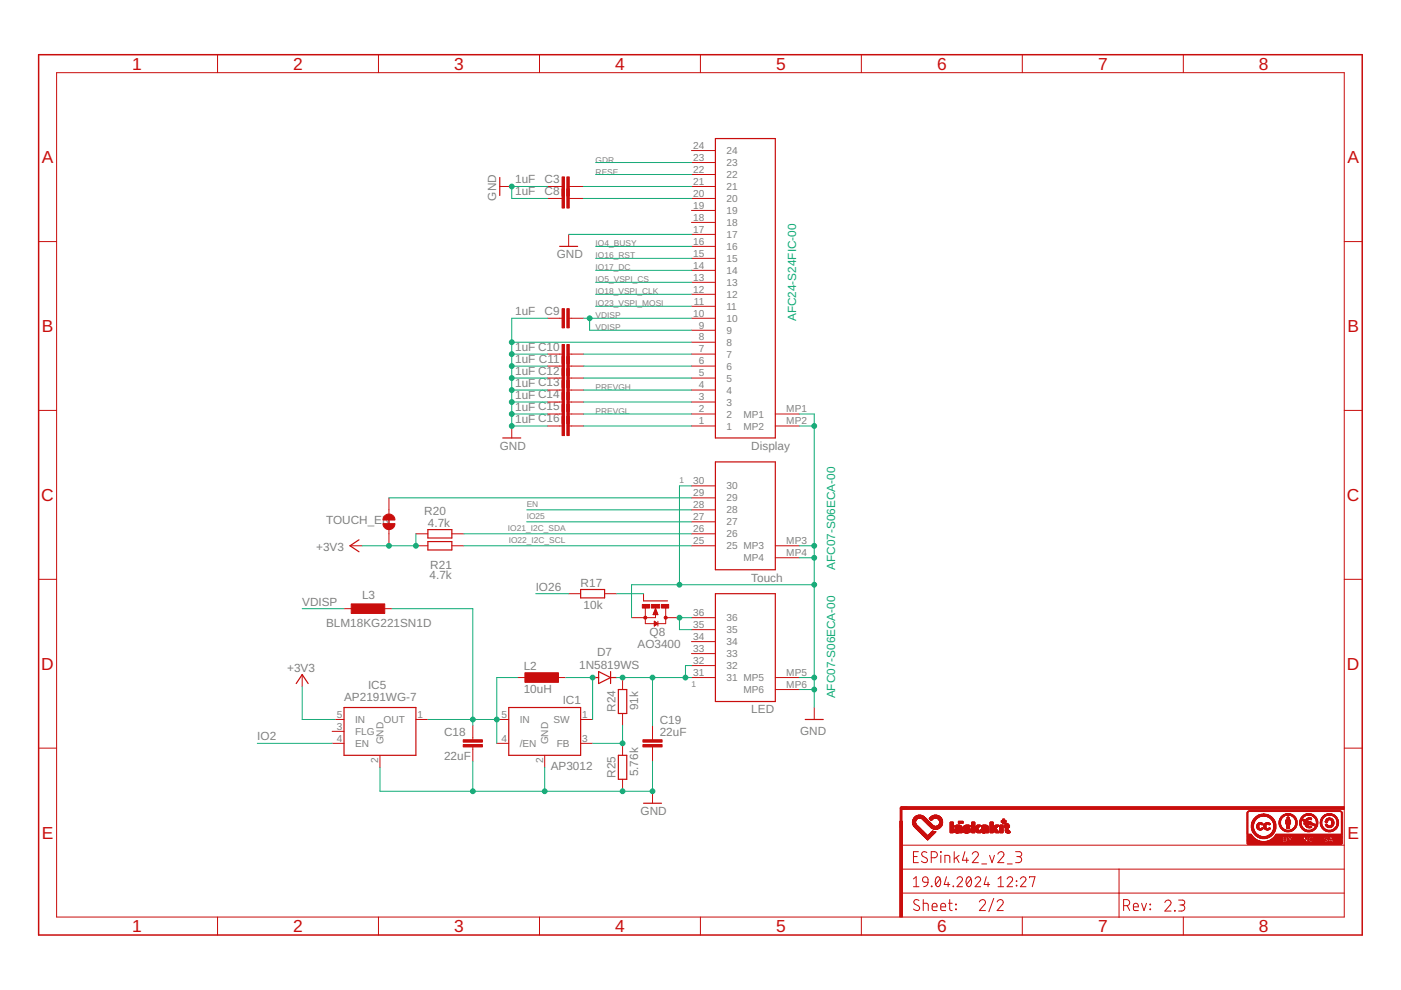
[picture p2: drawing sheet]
<svg xmlns="http://www.w3.org/2000/svg" width="297mm" height="210mm" viewBox="0 0 297 210" stroke-linecap="round" stroke-linejoin="round" font-family="sans-serif">
<defs><g id="words">
<g font-size="3.7" fill="#c90d0c">
<text x="28" y="14.8">1</text>
<text x="62.2" y="14.8">2</text>
<text x="96.3" y="14.8">3</text>
<text x="130.4" y="14.8">4</text>
<text x="164.5" y="14.8">5</text>
<text x="198.7" y="14.8">6</text>
<text x="232.8" y="14.8">7</text>
<text x="266.9" y="14.8">8</text>
<text x="8.9" y="34.6">A</text>
<text x="285.7" y="34.6">A</text>
<text x="8.9" y="70.4">B</text>
<text x="285.7" y="70.4">B</text>
<text x="8.8" y="106.2">C</text>
<text x="285.6" y="106.2">C</text>
<text x="8.8" y="142">D</text>
<text x="285.6" y="142">D</text>
<text x="8.9" y="177.8">E</text>
<text x="285.7" y="177.8">E</text>
<text x="28" y="197.6">1</text>
<text x="62.2" y="197.6">2</text>
<text x="96.3" y="197.6">3</text>
<text x="130.4" y="197.6">4</text>
<text x="164.5" y="197.6">5</text>
<text x="198.7" y="197.6">6</text>
<text x="232.8" y="197.6">7</text>
<text x="266.9" y="197.6">8</text>
</g>
<g font-size="2.5" fill="#808080">
<text x="109.2" y="38.8">1uF</text>
<text x="109.2" y="41.4">1uF</text>
<text x="115.5" y="38.8">C3</text>
<text x="115.5" y="41.3">C8</text>
<text x="105.2" y="42.5" transform="rotate(-90 105.2 42.5)">GND</text>
<text x="118" y="54.8">GND</text>
<text x="109.2" y="66.8">1uF</text>
<text x="115.5" y="66.7">C9</text>
<text x="109.2" y="74.4">1uF C10</text>
<text x="109.2" y="76.9">1uF C11</text>
<text x="109.2" y="79.5">1uF C12</text>
<text x="109.2" y="82">1uF C13</text>
<text x="109.2" y="84.5">1uF C14</text>
<text x="109.2" y="87.1">1uF C15</text>
<text x="109.2" y="89.6">1uF C16</text>
<text x="106" y="95.4">GND</text>
<text x="159.3" y="95.4">Display</text>
<text x="69.1" y="111.1">TOUCH_EN</text>
<text x="90" y="109.1">R20</text>
<text x="90.7" y="111.7">4.7k</text>
<text x="67" y="116.9">+3V3</text>
<text x="91.1" y="122.8">4.7k</text>
<text x="91.2" y="120.6">R21</text>
<text x="113.6" y="125.2">IO26</text>
<text x="123.1" y="124.4">R17</text>
<text x="159.3" y="123.3">Touch</text>
<text x="64.1" y="128.4">VDISP</text>
<text x="76.8" y="126.9">L3</text>
<text x="123.7" y="129.2">10k</text>
<text x="69.1" y="133">BLM18KG221SN1D</text>
<text x="135.2" y="137.3">AO3400</text>
<text x="137.7" y="134.8">Q8</text>
<text x="60.9" y="142.4">+3V3</text>
<text x="111" y="142.2">L2</text>
<text x="122.8" y="141.8">1N5819WS</text>
<text x="126.6" y="139">D7</text>
<text x="73" y="148.7">AP2191WG-7</text>
<text x="78" y="146.2">IC5</text>
<text x="111" y="147">10uH</text>
<text x="119.3" y="149.4">IC1</text>
<text x="94.2" y="156">C18</text>
<text x="130.5" y="151" transform="rotate(-90 130.5 151)">R24</text>
<text x="135.3" y="150.6" transform="rotate(-90 135.3 150.6)">91k</text>
<text x="139.9" y="156">22uF</text>
<text x="139.9" y="153.4">C19</text>
<text x="159.3" y="151.3">LED</text>
<text x="169.6" y="155.8">GND</text>
<text x="54.5" y="157">IO2</text>
<text x="94.2" y="161">22uF</text>
<text x="116.8" y="163.3">AP3012</text>
<text x="130.5" y="164.9" transform="rotate(-90 130.5 164.9)">R25</text>
<text x="135.3" y="164.6" transform="rotate(-90 135.3 164.6)">5.76k</text>
<text x="135.8" y="172.9">GND</text>
</g>
<g font-size="2.5" fill="#0dab76">
<text x="168.8" y="68.1" transform="rotate(-90 168.8 68.1)">AFC24-S24FIC-00</text>
<text x="177.1" y="120.8" transform="rotate(-90 177.1 120.8)">AFC07-S06ECA-00</text>
<text x="177.1" y="148.1" transform="rotate(-90 177.1 148.1)">AFC07-S06ECA-00</text>
</g>
<g font-size="2.1" fill="#808080">
<text x="147" y="34.1">23</text>
<text x="147" y="31.6">24</text>
<text x="154" y="35.2">23</text>
<text x="154" y="32.7">24</text>
<text x="147" y="41.7">20</text>
<text x="147" y="39.2">21</text>
<text x="147" y="36.6">22</text>
<text x="154" y="40.3">21</text>
<text x="154" y="37.8">22</text>
<text x="147" y="46.8">18</text>
<text x="147" y="44.3">19</text>
<text x="154" y="47.9">18</text>
<text x="154" y="45.4">19</text>
<text x="154" y="42.8">20</text>
<text x="147" y="51.9">16</text>
<text x="147" y="49.3">17</text>
<text x="154" y="53">16</text>
<text x="154" y="50.5">17</text>
<text x="147" y="59.5">13</text>
<text x="147" y="57">14</text>
<text x="147" y="54.4">15</text>
<text x="154" y="58.1">14</text>
<text x="154" y="55.5">15</text>
<text x="147" y="62">12</text>
<text x="147.1" y="64.6">11</text>
<text x="154" y="65.7">11</text>
<text x="154" y="63.2">12</text>
<text x="154" y="60.6">13</text>
<text x="147" y="67.1">10</text>
<text x="148.2" y="69.7">9</text>
<text x="154" y="70.8">9</text>
<text x="154" y="68.2">10</text>
<text x="148.2" y="77.3">6</text>
<text x="148.2" y="74.7">7</text>
<text x="148.2" y="72.2">8</text>
<text x="154" y="75.9">7</text>
<text x="154" y="73.3">8</text>
<text x="148.2" y="82.4">4</text>
<text x="148.2" y="79.8">5</text>
<text x="154" y="83.5">4</text>
<text x="154" y="80.9">5</text>
<text x="154" y="78.4">6</text>
<text x="148.2" y="90">1</text>
<text x="148.2" y="87.4">2</text>
<text x="148.2" y="84.9">3</text>
<text x="154" y="88.5">2</text>
<text x="154" y="86">3</text>
<text x="157.6" y="88.5">MP1</text>
<text x="166.7" y="90">MP2</text>
<text x="166.7" y="87.4">MP1</text>
<text x="154" y="91.1">1</text>
<text x="157.6" y="91.1">MP2</text>
<text x="147" y="102.7">30</text>
<text x="147" y="105.2">29</text>
<text x="147" y="107.7">28</text>
<text x="154" y="103.8">30</text>
<text x="154" y="106.3">29</text>
<text x="147" y="110.3">27</text>
<text x="147" y="112.8">26</text>
<text x="154" y="108.9">28</text>
<text x="154" y="111.4">27</text>
<text x="154" y="113.9">26</text>
<text x="147" y="115.4">25</text>
<text x="154" y="116.5">25 MP3</text>
<text x="157.6" y="119">MP4</text>
<text x="166.7" y="117.9">MP4</text>
<text x="166.7" y="115.4">MP3</text>
<text x="147" y="130.6">36</text>
<text x="154" y="131.7">36</text>
<text x="147" y="133.1">35</text>
<text x="147" y="135.7">34</text>
<text x="154" y="134.3">35</text>
<text x="154" y="136.8">34</text>
<text x="147" y="138.2">33</text>
<text x="147" y="140.8">32</text>
<text x="147" y="143.3">31</text>
<text x="154" y="139.3">33</text>
<text x="154" y="141.9">32</text>
<text x="166.7" y="143.3">MP5</text>
<text x="154" y="144.4">31 MP5</text>
<text x="157.6" y="147">MP6</text>
<text x="166.7" y="145.8">MP6</text>
<text x="71.4" y="152.2">5</text>
<text x="71.4" y="154.7">3</text>
<text x="75.3" y="153.3">IN</text>
<text x="75.3" y="155.8">FLG</text>
<text x="81.3" y="153.3">OUT</text>
<text x="88.5" y="152.2">1</text>
<text x="106.3" y="152.2">5</text>
<text x="110.2" y="153.3">IN</text>
<text x="117.3" y="153.3">SW</text>
<text x="123.5" y="152.2">1</text>
<text x="71.4" y="157.3">4</text>
<text x="75.3" y="158.4">EN</text>
<text x="80.2" y="161.7" transform="rotate(-90 80.2 161.7)">2</text>
<text x="81.3" y="157.8" transform="rotate(-90 81.3 157.8)">GND</text>
<text x="106.3" y="157.3">4</text>
<text x="110.2" y="158.4">/EN</text>
<text x="115.1" y="161.7" transform="rotate(-90 115.1 161.7)">2</text>
<text x="116.3" y="157.8" transform="rotate(-90 116.3 157.8)">GND</text>
<text x="118" y="158.4">FB</text>
<text x="123.5" y="157.3">3</text>
</g>
<g font-size="1.8" fill="#808080">
<text x="126.3" y="34.5">GDR</text>
<text x="126.3" y="37">RESE</text>
<text x="126.3" y="52.2">IO4_BUSY</text>
<text x="126.3" y="59.9">IO5_VSPI_CS</text>
<text x="126.3" y="57.3">IO17_DC</text>
<text x="126.3" y="54.8">IO16_RST</text>
<text x="126.3" y="64.9">IO23_VSPI_MOSI</text>
<text x="126.3" y="62.4">IO18_VSPI_CLK</text>
<text x="126.3" y="67.5">VDISP</text>
<text x="126.3" y="70">VDISP</text>
<text x="126.3" y="82.7">PREVGH</text>
<text x="126.3" y="87.8">PREVGL</text>
<text x="111.7" y="107.5">EN</text>
<text x="144.1" y="102.4">1</text>
<text x="107.7" y="112.5">IO21_I2C_SDA</text>
<text x="111.7" y="110">IO25</text>
<text x="107.9" y="115.1">IO22_I2C_SCL</text>
<text x="146.6" y="145.6">1</text>
</g>
</g></defs>
<g fill="#c90d0c" stroke="#c90d0c" stroke-width=".21">
<path d="M190.8 174.1h.5v20.3h-.5z"/>
<path d="M191 171h94v.6h-94z"/>
<path d="M196.6 178l.1 .1z"/>
<path d="M196.6 178h.2z"/>
<path d="M196.5 177.9l.3 .1z"/>
<path d="M196.5 177.9h.4z"/>
<path d="M196.4 177.9h.5z"/>
<path d="M196.4 177.8l.6 .1z"/>
<path d="M196.4 177.8h.6z"/>
<path d="M196.3 177.7l.7 .1z"/>
<path d="M196.3 177.7l.8 .1z"/>
<path d="M196.3 177.7h.8z"/>
<path d="M196.2 177.7h.9z"/>
<path d="M196.2 177.6l.9 .1z"/>
<path d="M196.2 177.6h1z"/>
<path d="M196.1 177.5l1.1 .1z"/>
<path d="M196.1 177.5h1.2z"/>
<path d="M196 177.4l1.4 .1z"/>
<path d="M196 177.4h1.4z"/>
<path d="M195.9 177.4h1.5z"/>
<path d="M195.9 177.3l1.5 .1z"/>
<path d="M195.9 177.3h1.6z"/>
<path d="M195.9 177.2l1.6 .1z"/>
<path d="M195.8 177.2l1.7 .1z"/>
<path d="M195.8 177.2h.9z"/>
<path d="M196.7 177.2h.8z"/>
<path d="M195.7 177.2h1z"/>
<path d="M196.7 177.2h.9z"/>
<path d="M195.7 177.1l.9 .1z"/>
<path d="M196.7 177.1l.9 .1z"/>
<path d="M195.7 177.1h.9z"/>
<path d="M196.7 177.1h1z"/>
<path d="M195.6 177.1h1z"/>
<path d="M196.8 177.1h.9z"/>
<path d="M195.6 177l1 .1z"/>
<path d="M196.8 177l.9 .1z"/>
<path d="M195.6 177l.9 .1z"/>
<path d="M196.8 177l1 .1z"/>
<path d="M195.5 177h1z"/>
<path d="M196.9 177h.9z"/>
<path d="M195.5 177h.9z"/>
<path d="M195.5 176.9l.9 .1z"/>
<path d="M197 176.9l.9 .1z"/>
<path d="M195.5 176.9h.9z"/>
<path d="M197 176.9h.9z"/>
<path d="M195.4 176.9h1z"/>
<path d="M195.4 176.8l.9 .1z"/>
<path d="M197 176.8l.9 .1z"/>
<path d="M197 176.8l1 .1z"/>
<path d="M195.3 176.8h1z"/>
<path d="M197.1 176.8h.9z"/>
<path d="M195.3 176.7l.9 .1z"/>
<path d="M197.1 176.7l.9 .1z"/>
<path d="M197.2 176.7l.9 .1z"/>
<path d="M195.3 176.7h.9z"/>
<path d="M197.2 176.7h.9z"/>
<path d="M195.2 176.7h1z"/>
<path d="M195.2 176.6l.9 .1z"/>
<path d="M197.2 176.6l1 .1z"/>
<path d="M195.1 176.6h1z"/>
<path d="M197.3 176.6h.9z"/>
<path d="M202.8 176.6h.4z"/>
<path d="M204.7 176.6h.5z"/>
<path d="M208.4 176.6h.4z"/>
<path d="M213.5 176.6h.5z"/>
<path d="M195.1 176.6h.9z"/>
<path d="M195.1 176.5l.9 .1z"/>
<path d="M197.3 176.5l.9 .1z"/>
<path d="M201.5 176.5l.6 .1z"/>
<path d="M202.6 176.5l.7 .1z"/>
<path d="M203.4 176.5l.6 .1z"/>
<path d="M204.5 176.5l.9 .1z"/>
<path d="M206 176.5l.7 .1z"/>
<path d="M207.2 176.5l.7 .1z"/>
<path d="M208.3 176.5l.6 .1z"/>
<path d="M209 176.5l.6 .1z"/>
<path d="M209.9 176.5l.7 .1z"/>
<path d="M211.1 176.5l.7 .1z"/>
<path d="M212 176.5l.6 .1z"/>
<path d="M213.4 176.5l.7 .1z"/>
<path d="M197.4 176.5l.8 .1z"/>
<path d="M202.5 176.5l1.5 .1z"/>
<path d="M204.4 176.5l1.1 .1z"/>
<path d="M208.2 176.5l.8 .1z"/>
<path d="M213.3 176.5l.9 .1z"/>
<path d="M195.1 176.5h.9z"/>
<path d="M197.4 176.5h.8z"/>
<path d="M201.5 176.5h.6z"/>
<path d="M202.5 176.5h1.5z"/>
<path d="M204.4 176.5h1.1z"/>
<path d="M206 176.5h.7z"/>
<path d="M207.2 176.5h.7z"/>
<path d="M208.2 176.5h.8z"/>
<path d="M209 176.5h.6z"/>
<path d="M209.9 176.5h.7z"/>
<path d="M211.1 176.5h.7z"/>
<path d="M212 176.5h.6z"/>
<path d="M213.3 176.5h.9z"/>
<path d="M195 176.5h.9z"/>
<path d="M197.4 176.5h.9z"/>
<path d="M204.3 176.5h1.3z"/>
<path d="M207.1 176.5h.8z"/>
<path d="M211 176.5h.8z"/>
<path d="M195 176.4l.9 .1z"/>
<path d="M197.4 176.4l1 .1z"/>
<path d="M201.5 176.4l.6 .1z"/>
<path d="M202.4 176.4l1.6 .1z"/>
<path d="M204.2 176.4l1.4 .1z"/>
<path d="M206 176.4l.7 .1z"/>
<path d="M207.1 176.4l.8 .1z"/>
<path d="M208.1 176.4l1.5 .1z"/>
<path d="M209.9 176.4l.7 .1z"/>
<path d="M210.9 176.4l.9 .1z"/>
<path d="M212 176.4l.6 .1z"/>
<path d="M213.2 176.4l1 .1z"/>
<path d="M195 176.4h.9z"/>
<path d="M197.4 176.4h1z"/>
<path d="M201.5 176.4h.6z"/>
<path d="M202.4 176.4h1.6z"/>
<path d="M204.2 176.4h1.4z"/>
<path d="M206 176.4h.7z"/>
<path d="M207.1 176.4h.8z"/>
<path d="M208.1 176.4h1.5z"/>
<path d="M209.9 176.4h.7z"/>
<path d="M210.9 176.4h.9z"/>
<path d="M212 176.4h.6z"/>
<path d="M213.2 176.4h1z"/>
<path d="M194.9 176.4h1z"/>
<path d="M197.5 176.4h.9z"/>
<path d="M204.2 176.4h1.5z"/>
<path d="M207.1 176.4h.7z"/>
<path d="M208 176.4h1.6z"/>
<path d="M211 176.4h.7z"/>
<path d="M213.2 176.4h.9z"/>
<path d="M194.9 176.4h.9z"/>
<path d="M210.9 176.4h.8z"/>
<path d="M194.9 176.3l.9 .1z"/>
<path d="M197.5 176.3l.9 .1z"/>
<path d="M201.5 176.3l.6 .1z"/>
<path d="M202.4 176.3l1.6 .1z"/>
<path d="M204.2 176.3l1.5 .1z"/>
<path d="M206 176.3l.7 .1z"/>
<path d="M207.1 176.3l.7 .1z"/>
<path d="M208 176.3l1.6 .1z"/>
<path d="M209.9 176.3l.7 .1z"/>
<path d="M210.9 176.3l.8 .1z"/>
<path d="M212 176.3l.6 .1z"/>
<path d="M213.2 176.3l.9 .1z"/>
<path d="M197.6 176.3l.8 .1z"/>
<path d="M204.3 176.3l1.4 .1z"/>
<path d="M207 176.3l.8 .1z"/>
<path d="M194.9 176.3h.8z"/>
<path d="M197.6 176.3h.4z"/>
<path d="M201.5 176.3h.6z"/>
<path d="M202.4 176.3h1.6z"/>
<path d="M204.3 176.3h1.4z"/>
<path d="M206 176.3h.7z"/>
<path d="M207 176.3h.7z"/>
<path d="M208 176.3h1.6z"/>
<path d="M209.9 176.3h.7z"/>
<path d="M210.9 176.3h.7z"/>
<path d="M212 176.3h.6z"/>
<path d="M213.2 176.3h.9z"/>
<path d="M194.8 176.3h.9z"/>
<path d="M204.3 176.3h1.5z"/>
<path d="M194.8 176.2l.9 .1z"/>
<path d="M197.7 176.2l.1 .1z"/>
<path d="M201.5 176.2l.6 .1z"/>
<path d="M202.4 176.2l1.6 .1z"/>
<path d="M204.3 176.2l1.5 .1z"/>
<path d="M206 176.2l.7 .1z"/>
<path d="M206.9 176.2l.8 .1z"/>
<path d="M208 176.2l1.6 .1z"/>
<path d="M209.9 176.2l.7 .1z"/>
<path d="M210.8 176.2l.8 .1z"/>
<path d="M212 176.2l.6 .1z"/>
<path d="M213.2 176.2l.9 .1z"/>
<path d="M194.7 176.2h1z"/>
<path d="M201.5 176.2h.6z"/>
<path d="M202.4 176.2h.7z"/>
<path d="M203.2 176.2h.8z"/>
<path d="M204.3 176.2h1.5z"/>
<path d="M206 176.2h.7z"/>
<path d="M206.9 176.2h.7z"/>
<path d="M208 176.2h.7z"/>
<path d="M208.8 176.2h.8z"/>
<path d="M209.9 176.2h.7z"/>
<path d="M210.8 176.2h.8z"/>
<path d="M212 176.2h.6z"/>
<path d="M213.2 176.2h.9z"/>
<path d="M194.7 176.1l.9 .1z"/>
<path d="M201.5 176.1l.6 .1z"/>
<path d="M202.4 176.1l.6 .1z"/>
<path d="M203.3 176.1l.7 .1z"/>
<path d="M204.3 176.1l.6 .1z"/>
<path d="M205.1 176.1l.7 .1z"/>
<path d="M206 176.1l.7 .1z"/>
<path d="M206.9 176.1l.7 .1z"/>
<path d="M208 176.1l.6 .1z"/>
<path d="M208.9 176.1l.7 .1z"/>
<path d="M209.9 176.1l.7 .1z"/>
<path d="M210.8 176.1l.7 .1z"/>
<path d="M212 176.1l.6 .1z"/>
<path d="M213.1 176.1l1 .1z"/>
<path d="M194.7 176.1h.9z"/>
<path d="M201.5 176.1h.6z"/>
<path d="M202.4 176.1h.5z"/>
<path d="M203.3 176.1h.7z"/>
<path d="M204.4 176.1h.3z"/>
<path d="M205.1 176.1h.7z"/>
<path d="M206 176.1h.8z"/>
<path d="M206.8 176.1h.8z"/>
<path d="M208 176.1h.6z"/>
<path d="M209 176.1h.6z"/>
<path d="M209.9 176.1h.7z"/>
<path d="M210.7 176.1h.8z"/>
<path d="M212 176.1h.6z"/>
<path d="M213.1 176.1h.7z"/>
<path d="M213.9 176.1h.1z"/>
<path d="M194.6 176.1h1z"/>
<path d="M203.4 176.1h.6z"/>
<path d="M204.4 176.1h.1z"/>
<path d="M205.2 176.1h.6z"/>
<path d="M206.1 176.1h1.5z"/>
<path d="M209.9 176.1h.8z"/>
<path d="M213.1 176.1h.6z"/>
<path d="M194.6 176l.9 .1z"/>
<path d="M201.5 176l.6 .1z"/>
<path d="M202.4 176l.5 .1z"/>
<path d="M203.4 176l.6 .1z"/>
<path d="M205.1 176l.7 .1z"/>
<path d="M206.1 176l1.5 .1z"/>
<path d="M208 176l.6 .1z"/>
<path d="M209 176l.6 .1z"/>
<path d="M209.9 176l1.5 .1z"/>
<path d="M212 176l.6 .1z"/>
<path d="M213.1 176l.6 .1z"/>
<path d="M194.5 176h1z"/>
<path d="M201.5 176h.6z"/>
<path d="M202.4 176h.6z"/>
<path d="M203.4 176h.6z"/>
<path d="M204.9 176h.9z"/>
<path d="M206.1 176h1.5z"/>
<path d="M208 176h.6z"/>
<path d="M209 176h.6z"/>
<path d="M209.9 176h1.5z"/>
<path d="M212 176h.6z"/>
<path d="M213.1 176h.6z"/>
<path d="M194.5 176h.9z"/>
<path d="M202.4 176h.7z"/>
<path d="M204.6 176h1.2z"/>
<path d="M206 176h1.5z"/>
<path d="M208 176h.7z"/>
<path d="M194.5 175.9l.9 .1z"/>
<path d="M201.5 175.9l.6 .1z"/>
<path d="M202.4 175.9l.7 .1z"/>
<path d="M203.4 175.9l.6 .1z"/>
<path d="M204.6 175.9l1.1 .1z"/>
<path d="M206 175.9l1.5 .1z"/>
<path d="M208 175.9l.7 .1z"/>
<path d="M209 175.9l.6 .1z"/>
<path d="M209.9 175.9l1.5 .1z"/>
<path d="M212 175.9l.6 .1z"/>
<path d="M213.1 175.9l.6 .1z"/>
<path d="M194.5 175.9h.9z"/>
<path d="M201.5 175.9h.6z"/>
<path d="M202.4 175.9h1.6z"/>
<path d="M204.6 175.9h1.2z"/>
<path d="M206 175.9h1.5z"/>
<path d="M208 175.9h1.6z"/>
<path d="M209.9 175.9h1.5z"/>
<path d="M212 175.9h.6z"/>
<path d="M213.1 175.9h.6z"/>
<path d="M194.4 175.9h.9z"/>
<path d="M204.5 175.9h1.3z"/>
<path d="M206 175.9h1.4z"/>
<path d="M209.9 175.9h1.4z"/>
<path d="M194.4 175.8l.9 .1z"/>
<path d="M201.5 175.8l.6 .1z"/>
<path d="M202.4 175.8l1.6 .1z"/>
<path d="M204.4 175.8l1.3 .1z"/>
<path d="M206 175.8l1.4 .1z"/>
<path d="M208 175.8l1.6 .1z"/>
<path d="M209.9 175.8l1.4 .1z"/>
<path d="M212 175.8l.6 .1z"/>
<path d="M213.1 175.8l.6 .1z"/>
<path d="M198.2 175.8l.3 .1z"/>
<path d="M208.1 175.8l1.5 .1z"/>
<path d="M194.4 175.8h.9z"/>
<path d="M198.2 175.8h.3z"/>
<path d="M201.5 175.8h.6z"/>
<path d="M202.4 175.8h1.6z"/>
<path d="M204.4 175.8h1.3z"/>
<path d="M206 175.8h1.4z"/>
<path d="M208.1 175.8h1.5z"/>
<path d="M209.9 175.8h1.4z"/>
<path d="M212 175.8h.6z"/>
<path d="M213.1 175.8h.6z"/>
<path d="M194.3 175.7l.9 .1z"/>
<path d="M197.9 175.7l.9 .1z"/>
<path d="M201.5 175.7l.6 .1z"/>
<path d="M202.5 175.7l1.5 .1z"/>
<path d="M204.3 175.7l1.4 .1z"/>
<path d="M206.1 175.7l1.3 .1z"/>
<path d="M208.2 175.7l1.4 .1z"/>
<path d="M209.9 175.7l1.3 .1z"/>
<path d="M212 175.7l.6 .1z"/>
<path d="M213.1 175.7l.6 .1z"/>
<path d="M194.2 175.7l1 .1z"/>
<path d="M197.8 175.7l1.1 .1z"/>
<path d="M206 175.7l1.3 .1z"/>
<path d="M194.2 175.7h1z"/>
<path d="M197.8 175.7h1.1z"/>
<path d="M201.5 175.7h.6z"/>
<path d="M202.5 175.7h1.5z"/>
<path d="M204.3 175.7h1.4z"/>
<path d="M206 175.7h1.3z"/>
<path d="M208.2 175.7h1.4z"/>
<path d="M209.9 175.7h1.3z"/>
<path d="M212 175.7h.6z"/>
<path d="M213.1 175.7h.6z"/>
<path d="M202.6 175.7h1.4z"/>
<path d="M204.3 175.7h1.3z"/>
<path d="M194.2 175.6l.9 .1z"/>
<path d="M197.8 175.6l1.1 .1z"/>
<path d="M201.5 175.6l.6 .1z"/>
<path d="M202.7 175.6l1.3 .1z"/>
<path d="M204.3 175.6l1.2 .1z"/>
<path d="M206 175.6l1.2 .1z"/>
<path d="M208.4 175.6l1.2 .1z"/>
<path d="M209.9 175.6l1.2 .1z"/>
<path d="M212 175.6l.6 .1z"/>
<path d="M213.1 175.6l.6 .1z"/>
<path d="M197.7 175.6l1.3 .1z"/>
<path d="M206 175.6l1.3 .1z"/>
<path d="M209.9 175.6l1.3 .1z"/>
<path d="M194.1 175.6h1z"/>
<path d="M197.6 175.6h1.6z"/>
<path d="M201.5 175.6h.6z"/>
<path d="M203.4 175.6h.6z"/>
<path d="M204.3 175.6h1.1z"/>
<path d="M206 175.6h1.3z"/>
<path d="M209 175.6h.6z"/>
<path d="M209.9 175.6h1.3z"/>
<path d="M212 175.6h.6z"/>
<path d="M213.1 175.6h.6z"/>
<path d="M194.1 175.6h.9z"/>
<path d="M197.5 175.6h1.7z"/>
<path d="M204.3 175.6h.9z"/>
<path d="M206.1 175.6h1.3z"/>
<path d="M194.1 175.5l.9 .1z"/>
<path d="M197.4 175.5l1.9 .1z"/>
<path d="M201.5 175.5l.6 .1z"/>
<path d="M203.3 175.5l.7 .1z"/>
<path d="M204.2 175.5l.8 .1z"/>
<path d="M206 175.5l1.4 .1z"/>
<path d="M208.2 175.5l.1 .1z"/>
<path d="M209 175.5l.6 .1z"/>
<path d="M209.9 175.5l1.4 .1z"/>
<path d="M212 175.5l.6 .1z"/>
<path d="M213.1 175.5l.6 .1z"/>
<path d="M194.1 175.5h.9z"/>
<path d="M197.4 175.5h1.9z"/>
<path d="M201.5 175.5h.6z"/>
<path d="M203.3 175.5h.7z"/>
<path d="M204.2 175.5h.8z"/>
<path d="M206 175.5h1.4z"/>
<path d="M208.2 175.5h.1z"/>
<path d="M209 175.5h.6z"/>
<path d="M209.9 175.5h1.4z"/>
<path d="M212 175.5h.6z"/>
<path d="M213.1 175.5h.6z"/>
<path d="M194 175.5h1z"/>
<path d="M202.6 175.5h.1z"/>
<path d="M204.2 175.5h.7z"/>
<path d="M208.2 175.5h.2z"/>
<path d="M208.9 175.5h.7z"/>
<path d="M194 175.5h.9z"/>
<path d="M202.5 175.5h.3z"/>
<path d="M203.3 175.5h.6z"/>
<path d="M204.2 175.5h.6z"/>
<path d="M205.4 175.5h.2z"/>
<path d="M206 175.5h.7z"/>
<path d="M206.7 175.5h.8z"/>
<path d="M208.1 175.5h.4z"/>
<path d="M209.9 175.5h.7z"/>
<path d="M210.6 175.5h.7z"/>
<path d="M194 175.4l.9 .1z"/>
<path d="M197.4 175.4l1.9 .1z"/>
<path d="M201.5 175.4l.6 .1z"/>
<path d="M202.5 175.4l.3 .1z"/>
<path d="M203.3 175.4l.6 .1z"/>
<path d="M204.2 175.4l.6 .1z"/>
<path d="M205.4 175.4l.2 .1z"/>
<path d="M206 175.4l.7 .1z"/>
<path d="M206.7 175.4l.8 .1z"/>
<path d="M208.1 175.4l.4 .1z"/>
<path d="M208.9 175.4l.7 .1z"/>
<path d="M209.9 175.4l.7 .1z"/>
<path d="M210.6 175.4l.7 .1z"/>
<path d="M212 175.4l.6 .1z"/>
<path d="M213.1 175.4l.6 .1z"/>
<path d="M193.9 175.4h1z"/>
<path d="M197.3 175.4h2.1z"/>
<path d="M201.5 175.4h.6z"/>
<path d="M202.5 175.4h1.4z"/>
<path d="M204.3 175.4h.6z"/>
<path d="M205.3 175.4h.3z"/>
<path d="M206 175.4h.7z"/>
<path d="M206.7 175.4h.8z"/>
<path d="M208.2 175.4h1.4z"/>
<path d="M209.9 175.4h.7z"/>
<path d="M210.6 175.4h.8z"/>
<path d="M212 175.4h.6z"/>
<path d="M212.9 175.4h1.1z"/>
<path d="M194 175.4h.8z"/>
<path d="M206.8 175.4h.7z"/>
<path d="M210.7 175.4h.7z"/>
<path d="M193.9 175.3l.9 .1z"/>
<path d="M197.3 175.3l2.1 .1z"/>
<path d="M201.5 175.3l.6 .1z"/>
<path d="M202.5 175.3l1.4 .1z"/>
<path d="M204.3 175.3l1.3 .1z"/>
<path d="M206 175.3l.7 .1z"/>
<path d="M206.8 175.3l.7 .1z"/>
<path d="M208.1 175.3l1.5 .1z"/>
<path d="M209.9 175.3l.7 .1z"/>
<path d="M210.7 175.3l.7 .1z"/>
<path d="M212 175.3l.6 .1z"/>
<path d="M212.9 175.3l1.1 .1z"/>
<path d="M197.3 175.3l2.2 .1z"/>
<path d="M202.5 175.3l1.5 .1z"/>
<path d="M206.8 175.3l.8 .1z"/>
<path d="M210.7 175.3l.8 .1z"/>
<path d="M193.9 175.3h.9z"/>
<path d="M197.3 175.3h2.2z"/>
<path d="M201.5 175.3h.6z"/>
<path d="M202.5 175.3h1.5z"/>
<path d="M204.3 175.3h1.3z"/>
<path d="M206 175.3h.7z"/>
<path d="M206.8 175.3h.8z"/>
<path d="M208.1 175.3h1.5z"/>
<path d="M209.9 175.3h.7z"/>
<path d="M210.7 175.3h.8z"/>
<path d="M212 175.3h.6z"/>
<path d="M212.9 175.3h1.1z"/>
<path d="M193.8 175.3h1z"/>
<path d="M197.2 175.3h2.3z"/>
<path d="M202.5 175.3h1.4z"/>
<path d="M208.1 175.3h1.4z"/>
<path d="M193.8 175.2l.9 .1z"/>
<path d="M197.1 175.2l2.5 .1z"/>
<path d="M201.5 175.2l.6 .1z"/>
<path d="M202.4 175.2l1.5 .1z"/>
<path d="M204.3 175.2l1.4 .1z"/>
<path d="M206 175.2l.7 .1z"/>
<path d="M206.9 175.2l.8 .1z"/>
<path d="M208.1 175.2l1.4 .1z"/>
<path d="M209.9 175.2l.7 .1z"/>
<path d="M210.8 175.2l.7 .1z"/>
<path d="M212 175.2l.6 .1z"/>
<path d="M212.9 175.2l1.1 .1z"/>
<path d="M193.8 175.2h.8z"/>
<path d="M197.1 175.2h2.5z"/>
<path d="M201.5 175.2h.6z"/>
<path d="M202.4 175.2h1.5z"/>
<path d="M204.3 175.2h1.4z"/>
<path d="M206 175.2h.7z"/>
<path d="M206.9 175.2h.8z"/>
<path d="M208.1 175.2h1.4z"/>
<path d="M209.9 175.2h.7z"/>
<path d="M210.8 175.2h.8z"/>
<path d="M212 175.2h.6z"/>
<path d="M212.9 175.2h1.1z"/>
<path d="M193.7 175.2h.9z"/>
<path d="M197.1 175.2h1.1z"/>
<path d="M198.5 175.2h1.1z"/>
<path d="M202.4 175.2h1.4z"/>
<path d="M204.4 175.2h1.3z"/>
<path d="M207 175.2h.7z"/>
<path d="M208 175.2h1.5z"/>
<path d="M210.9 175.2h.7z"/>
<path d="M193.7 175.1l.9 .1z"/>
<path d="M197.1 175.1l1.1 .1z"/>
<path d="M198.5 175.1l1.1 .1z"/>
<path d="M201.5 175.1l.6 .1z"/>
<path d="M202.4 175.1l1.4 .1z"/>
<path d="M204.4 175.1l1.3 .1z"/>
<path d="M206 175.1l.7 .1z"/>
<path d="M207 175.1l.7 .1z"/>
<path d="M208 175.1l1.5 .1z"/>
<path d="M209.9 175.1l.7 .1z"/>
<path d="M210.9 175.1l.7 .1z"/>
<path d="M212 175.1l.6 .1z"/>
<path d="M212.9 175.1l1.1 .1z"/>
<path d="M197 175.1l1 .1z"/>
<path d="M198.7 175.1l.9 .1z"/>
<path d="M207 175.1l.8 .1z"/>
<path d="M208 175.1l1.4 .1z"/>
<path d="M210.9 175.1l.8 .1z"/>
<path d="M193.7 175.1h.9z"/>
<path d="M197 175.1h.9z"/>
<path d="M198.8 175.1h.9z"/>
<path d="M201.5 175.1h.6z"/>
<path d="M202.4 175.1h1.4z"/>
<path d="M204.5 175.1h1.2z"/>
<path d="M206 175.1h.7z"/>
<path d="M207.1 175.1h.8z"/>
<path d="M208 175.1h1.4z"/>
<path d="M209.9 175.1h.7z"/>
<path d="M210.9 175.1h.8z"/>
<path d="M212 175.1h.6z"/>
<path d="M212.9 175.1h1.1z"/>
<path d="M193.7 175l.8 .1z"/>
<path d="M197 175l.9 .1z"/>
<path d="M198.8 175l.9 .1z"/>
<path d="M201.5 175l.6 .1z"/>
<path d="M202.5 175l1.2 .1z"/>
<path d="M204.5 175l1.2 .1z"/>
<path d="M206 175l.7 .1z"/>
<path d="M207.1 175l.8 .1z"/>
<path d="M208.2 175l1.2 .1z"/>
<path d="M209.9 175l.7 .1z"/>
<path d="M210.9 175l.9 .1z"/>
<path d="M212 175l.6 .1z"/>
<path d="M212.9 175l1.1 .1z"/>
<path d="M193.7 175h.8z"/>
<path d="M196.9 175h.9z"/>
<path d="M198.9 175h.8z"/>
<path d="M201.5 175h.6z"/>
<path d="M202.6 175h1z"/>
<path d="M204.6 175h1z"/>
<path d="M206 175h.7z"/>
<path d="M207.1 175h.8z"/>
<path d="M208.2 175h1.1z"/>
<path d="M209.9 175h.7z"/>
<path d="M211 175h.8z"/>
<path d="M212 175h.6z"/>
<path d="M212.9 175h1.1z"/>
<path d="M193.6 175h.8z"/>
<path d="M196.8 175h1z"/>
<path d="M199 175h.7z"/>
<path d="M202.8 175h.7z"/>
<path d="M204.7 175h.8z"/>
<path d="M207.2 175h.7z"/>
<path d="M208.4 175h.7z"/>
<path d="M211.1 175h.7z"/>
<path d="M213 175h1z"/>
<path d="M193.6 174.9l.8 .1z"/>
<path d="M196.8 174.9l1 .1z"/>
<path d="M199 174.9l.7 .1z"/>
<path d="M201.5 174.9l.6 .1z"/>
<path d="M202.8 174.9l.7 .1z"/>
<path d="M204.7 174.9l.8 .1z"/>
<path d="M206 174.9l.7 .1z"/>
<path d="M207.2 174.9l.7 .1z"/>
<path d="M208.4 174.9l.7 .1z"/>
<path d="M209.9 174.9l.7 .1z"/>
<path d="M211.1 174.9l.7 .1z"/>
<path d="M212 174.9l.6 .1z"/>
<path d="M213 174.9l1 .1z"/>
<path d="M193.7 174.9l.7 .1z"/>
<path d="M213.1 174.9l.6 .1z"/>
<path d="M193.6 174.9h.7z"/>
<path d="M196.8 174.9h.9z"/>
<path d="M199 174.9h.7z"/>
<path d="M201.5 174.9h.6z"/>
<path d="M206 174.9h.7z"/>
<path d="M209.9 174.9h.7z"/>
<path d="M213.1 174.9h.6z"/>
<path d="M193.6 174.8l.7 .1z"/>
<path d="M196.7 174.8l1 .1z"/>
<path d="M199.1 174.8l.7 .1z"/>
<path d="M201.5 174.8l.6 .1z"/>
<path d="M206 174.8l.7 .1z"/>
<path d="M209.9 174.8l.7 .1z"/>
<path d="M213.1 174.8l.6 .1z"/>
<path d="M193.5 174.8l.8 .1z"/>
<path d="M196.7 174.8l.9 .1z"/>
<path d="M199.1 174.8l.6 .1z"/>
<path d="M193.5 174.8h.8z"/>
<path d="M196.7 174.8h.9z"/>
<path d="M199.1 174.8h.6z"/>
<path d="M201.5 174.8h.6z"/>
<path d="M206 174.8h.7z"/>
<path d="M209.9 174.8h.7z"/>
<path d="M213.1 174.8h.6z"/>
<path d="M193.5 174.8h.7z"/>
<path d="M199.1 174.8h.7z"/>
<path d="M193.5 174.7l.7 .1z"/>
<path d="M196.7 174.7l.8 .1z"/>
<path d="M199.1 174.7l.7 .1z"/>
<path d="M201.5 174.7l.6 .1z"/>
<path d="M206 174.7l.7 .1z"/>
<path d="M209.9 174.7l.7 .1z"/>
<path d="M213.1 174.7l.6 .1z"/>
<path d="M196.6 174.7l.9 .1z"/>
<path d="M193.5 174.7h.7z"/>
<path d="M196.6 174.7h.9z"/>
<path d="M199.2 174.7h.6z"/>
<path d="M201.5 174.7h.6z"/>
<path d="M206 174.7h.7z"/>
<path d="M209.9 174.7h.7z"/>
<path d="M213.1 174.7h.6z"/>
<path d="M193.5 174.6l.7 .1z"/>
<path d="M196.5 174.6l1 .1z"/>
<path d="M199.2 174.6l.6 .1z"/>
<path d="M201.5 174.6l.6 .1z"/>
<path d="M206 174.6l.7 .1z"/>
<path d="M209.9 174.6l.7 .1z"/>
<path d="M212.6 174.6l.4 .1z"/>
<path d="M213.1 174.6l.6 .1z"/>
<path d="M193.5 174.6h.7z"/>
<path d="M196.5 174.6h.9z"/>
<path d="M199.2 174.6h.6z"/>
<path d="M201.5 174.6h.6z"/>
<path d="M206 174.6h.7z"/>
<path d="M209.9 174.6h.7z"/>
<path d="M212.6 174.6h.4z"/>
<path d="M213.1 174.6h.6z"/>
<path d="M193.5 174.6h.6z"/>
<path d="M193.5 174.5l.6 .1z"/>
<path d="M196.4 174.5l1 .1z"/>
<path d="M199.2 174.5l.6 .1z"/>
<path d="M201.5 174.5l.6 .1z"/>
<path d="M203.2 174.5l1 .1z"/>
<path d="M206 174.5l.7 .1z"/>
<path d="M209.9 174.5l.7 .1z"/>
<path d="M212.6 174.5l.4 .1z"/>
<path d="M193.5 174.5h.6z"/>
<path d="M196.4 174.5h1z"/>
<path d="M199.2 174.5h.6z"/>
<path d="M201.5 174.5h.6z"/>
<path d="M203.2 174.5h1z"/>
<path d="M206 174.5h.7z"/>
<path d="M209.9 174.5h.7z"/>
<path d="M212.6 174.5h.4z"/>
<path d="M196.4 174.5h.9z"/>
<path d="M193.5 174.4l.6 .1z"/>
<path d="M196.3 174.4l1 .1z"/>
<path d="M199.2 174.4l.6 .1z"/>
<path d="M201.5 174.4l.6 .1z"/>
<path d="M203.2 174.4l1 .1z"/>
<path d="M206 174.4l.7 .1z"/>
<path d="M209.9 174.4l.7 .1z"/>
<path d="M212.6 174.4l.4 .1z"/>
<path d="M196.3 174.4l.9 .1z"/>
<path d="M193.5 174.4h.6z"/>
<path d="M196.3 174.4h.9z"/>
<path d="M199.2 174.4h.6z"/>
<path d="M201.5 174.4h.6z"/>
<path d="M203.2 174.4h1z"/>
<path d="M206 174.4h.7z"/>
<path d="M209.9 174.4h.7z"/>
<path d="M212.6 174.4h.4z"/>
<path d="M193.5 174.3l.6 .1z"/>
<path d="M196.3 174.3l.9 .1z"/>
<path d="M199.2 174.3l.7 .1z"/>
<path d="M201.5 174.3l.6 .1z"/>
<path d="M203.2 174.3l1 .1z"/>
<path d="M206 174.3l.7 .1z"/>
<path d="M209.9 174.3l.7 .1z"/>
<path d="M212.3 174.3l1 .1z"/>
<path d="M196.2 174.3l.9 .1z"/>
<path d="M193.5 174.3h.6z"/>
<path d="M196.2 174.3h.9z"/>
<path d="M199.2 174.3h.7z"/>
<path d="M201.5 174.3h.6z"/>
<path d="M203.2 174.3h1z"/>
<path d="M206 174.3h.7z"/>
<path d="M209.9 174.3h.7z"/>
<path d="M212.3 174.3h1z"/>
<path d="M193.5 174.2l.6 .1z"/>
<path d="M196.2 174.2l.9 .1z"/>
<path d="M199.2 174.2l.7 .1z"/>
<path d="M203.2 174.2l1 .1z"/>
<path d="M212.3 174.2l1 .1z"/>
<path d="M193.5 174.2h.6z"/>
<path d="M196.1 174.2h.9z"/>
<path d="M199.2 174.2h.6z"/>
<path d="M203.2 174.2h1z"/>
<path d="M212.3 174.2h1z"/>
<path d="M193.5 174.1l.6 .1z"/>
<path d="M196 174.1l1 .1z"/>
<path d="M199.2 174.1l.6 .1z"/>
<path d="M203.2 174.1l1 .1z"/>
<path d="M212.3 174.1l1 .1z"/>
<path d="M193.5 174.1h.6z"/>
<path d="M196 174.1h.9z"/>
<path d="M199.2 174.1h.6z"/>
<path d="M212.3 174.1h1z"/>
<path d="M195.9 174.1h1z"/>
<path d="M193.5 174l.6 .1z"/>
<path d="M195.9 174l1 .1z"/>
<path d="M199.2 174l.6 .1z"/>
<path d="M212.3 174l1 .1z"/>
<path d="M193.5 174h.7z"/>
<path d="M195.9 174h.9z"/>
<path d="M199.2 174h.6z"/>
<path d="M212.3 174h1z"/>
<path d="M193.5 173.9l.7 .1z"/>
<path d="M195.9 173.9l.9 .1z"/>
<path d="M199.2 173.9l.6 .1z"/>
<path d="M212.3 173.9l1 .1z"/>
<path d="M195.8 173.9l.9 .1z"/>
<path d="M197.4 173.9l.1 .1z"/>
<path d="M199.1 173.9l.7 .1z"/>
<path d="M212.6 173.9l.4 .1z"/>
<path d="M193.5 173.9h.7z"/>
<path d="M195.8 173.9h.9z"/>
<path d="M197.4 173.9h.1z"/>
<path d="M199.1 173.9h.7z"/>
<path d="M212.6 173.9h.4z"/>
<path d="M193.5 173.8l.8 .1z"/>
<path d="M195.7 173.8l1 .1z"/>
<path d="M197.3 173.8l.3 .1z"/>
<path d="M199.1 173.8l.7 .1z"/>
<path d="M212.6 173.8l.4 .1z"/>
<path d="M193.6 173.8l.7 .1z"/>
<path d="M195.7 173.8l.9 .1z"/>
<path d="M199.1 173.8l.6 .1z"/>
<path d="M193.6 173.8h.7z"/>
<path d="M195.7 173.8h.9z"/>
<path d="M197.3 173.8h.3z"/>
<path d="M199.1 173.8h.6z"/>
<path d="M212.6 173.8h.4z"/>
<path d="M197.2 173.8h.5z"/>
<path d="M199.1 173.8h.7z"/>
<path d="M193.6 173.7l.7 .1z"/>
<path d="M195.7 173.7l.9 .1z"/>
<path d="M197.2 173.7l.5 .1z"/>
<path d="M199.1 173.7l.7 .1z"/>
<path d="M212.6 173.7l.4 .1z"/>
<path d="M195.6 173.7l1 .1z"/>
<path d="M199 173.7l.7 .1z"/>
<path d="M193.7 173.7h.7z"/>
<path d="M195.6 173.7h.9z"/>
<path d="M197.1 173.7h.6z"/>
<path d="M199 173.7h.7z"/>
<path d="M212.6 173.7h.4z"/>
<path d="M193.6 173.7h.8z"/>
<path d="M195.5 173.7h1z"/>
<path d="M197.1 173.7h.7z"/>
<path d="M198.9 173.7h.8z"/>
<path d="M193.7 173.6l.8 .1z"/>
<path d="M195.5 173.6l.9 .1z"/>
<path d="M197.1 173.6l.7 .1z"/>
<path d="M198.9 173.6l.8 .1z"/>
<path d="M193.7 173.6h.8z"/>
<path d="M195.5 173.6h.9z"/>
<path d="M197.1 173.6h.7z"/>
<path d="M198.9 173.6h.8z"/>
<path d="M193.7 173.6h.9z"/>
<path d="M197 173.6h.9z"/>
<path d="M198.8 173.6h.8z"/>
<path d="M193.7 173.5l.9 .1z"/>
<path d="M195.5 173.5l.8 .1z"/>
<path d="M197 173.5l.9 .1z"/>
<path d="M198.8 173.5l.8 .1z"/>
<path d="M195.4 173.5l.9 .1z"/>
<path d="M197 173.5l1 .1z"/>
<path d="M198.7 173.5l.9 .1z"/>
<path d="M193.7 173.5h1z"/>
<path d="M195.3 173.5h1z"/>
<path d="M197 173.5h1.1z"/>
<path d="M198.6 173.5h1z"/>
<path d="M193.7 173.4l1.1 .1z"/>
<path d="M195.2 173.4l1.1 .1z"/>
<path d="M197.1 173.4l1.1 .1z"/>
<path d="M198.5 173.4l1.1 .1z"/>
<path d="M193.8 173.4l2.4 .1z"/>
<path d="M197.1 173.4l2.5 .1z"/>
<path d="M193.8 173.4h2.4z"/>
<path d="M197.1 173.4h2.5z"/>
<path d="M197.2 173.4h2.4z"/>
<path d="M193.9 173.3l2.2 .1z"/>
<path d="M197.3 173.3l2.2 .1z"/>
<path d="M193.9 173.3h2.2z"/>
<path d="M197.3 173.3h2.2z"/>
<path d="M193.9 173.3h2.1z"/>
<path d="M197.3 173.3h2.1z"/>
<path d="M193.9 173.2l2.1 .1z"/>
<path d="M197.3 173.2l2.1 .1z"/>
<path d="M194 173.2h2z"/>
<path d="M197.4 173.2h2z"/>
<path d="M197.4 173.2h1.9z"/>
<path d="M194.1 173.1l1.8 .1z"/>
<path d="M197.4 173.1l1.9 .1z"/>
<path d="M194.1 173.1h1.8z"/>
<path d="M197.4 173.1h1.9z"/>
<path d="M194.1 173.1h1.7z"/>
<path d="M197.5 173.1h1.7z"/>
<path d="M194.1 173l1.7 .1z"/>
<path d="M197.5 173l1.7 .1z"/>
<path d="M194.2 173l1.5 .1z"/>
<path d="M197.6 173l1.5 .1z"/>
<path d="M194.3 173h1.3z"/>
<path d="M197.7 173h1.3z"/>
<path d="M194.4 172.9l1.1 .1z"/>
<path d="M197.8 172.9l1.1 .1z"/>
<path d="M194.5 172.9l.9 .1z"/>
<path d="M197.9 172.9l.9 .1z"/>
<path d="M194.5 172.9h.9z"/>
<path d="M197.9 172.9h.9z"/>
<path d="M194.6 172.8l.7 .1z"/>
<path d="M198 172.8l.7 .1z"/>
<path d="M264.5 178.9l20 .1z"/>
<path d="M264.4 178.9h20.2z"/>
<path d="M264.4 178.8l20.2 .1z"/>
<path d="M264.4 178.8h20.2z"/>
<path d="M264.4 178.7l20.2 .1z"/>
<path d="M264.4 178.7h20.2z"/>
<path d="M264.4 178.6l20.2 .1z"/>
<path d="M264.4 178.6h20.2z"/>
<path d="M264.4 178.5l7.6 .1z"/>
<path d="M272.7 178.5l.6 .1z"/>
<path d="M273.6 178.5l2.7 .1z"/>
<path d="M276.6 178.5l.4 .1z"/>
<path d="M277.3 178.5l.5 .1z"/>
<path d="M278.2 178.5l2.7 .1z"/>
<path d="M281.4 178.5l.2 .1z"/>
<path d="M281.9 178.5l.5 .1z"/>
<path d="M282.7 178.5l1.9 .1z"/>
<path d="M264.4 178.5h7.6z"/>
<path d="M272.8 178.5h.5z"/>
<path d="M273.6 178.5h2.7z"/>
<path d="M276.6 178.5h.3z"/>
<path d="M277.3 178.5h.3z"/>
<path d="M278.3 178.5h2.5z"/>
<path d="M281.9 178.5h.5z"/>
<path d="M282.7 178.5h1.9z"/>
<path d="M264.4 178.4l7.6 .1z"/>
<path d="M272.9 178.4l.5 .1z"/>
<path d="M273.6 178.4l2.7 .1z"/>
<path d="M276.6 178.4l.3 .1z"/>
<path d="M277.3 178.4l.3 .1z"/>
<path d="M278.3 178.4l2.5 .1z"/>
<path d="M281.9 178.4l.5 .1z"/>
<path d="M282.7 178.4l1.9 .1z"/>
<path d="M264.4 178.4h3.1z"/>
<path d="M268.4 178.4h3.6z"/>
<path d="M272.9 178.4h.5z"/>
<path d="M273.6 178.4h2.7z"/>
<path d="M276.6 178.4h.3z"/>
<path d="M277.3 178.4h.3z"/>
<path d="M278.4 178.4h2.3z"/>
<path d="M281.9 178.4h.5z"/>
<path d="M282.7 178.4h1.9z"/>
<path d="M264.4 178.3l2.8 .1z"/>
<path d="M268.6 178.3l3.4 .1z"/>
<path d="M273 178.3l.3 .1z"/>
<path d="M273.6 178.3l2.7 .1z"/>
<path d="M276.6 178.3l.3 .1z"/>
<path d="M277.3 178.3l.2 .1z"/>
<path d="M278.5 178.3l2.2 .1z"/>
<path d="M282 178.3l.3 .1z"/>
<path d="M282.7 178.3l1.9 .1z"/>
<path d="M264.4 178.3h2.7z"/>
<path d="M268.8 178.3h3.2z"/>
<path d="M272.3 178.3h.3z"/>
<path d="M273 178.3h.3z"/>
<path d="M273.6 178.3h2.7z"/>
<path d="M276.6 178.3h.3z"/>
<path d="M277.3 178.3h.2z"/>
<path d="M277.9 178.3h.2z"/>
<path d="M278.4 178.3h2.2z"/>
<path d="M281 178.3h.3z"/>
<path d="M282.7 178.3h1.9z"/>
<path d="M264.4 178.2l2.5 .1z"/>
<path d="M269 178.2l3 .1z"/>
<path d="M272.3 178.2l.3 .1z"/>
<path d="M273 178.2l.3 .1z"/>
<path d="M273.6 178.2l2.7 .1z"/>
<path d="M276.6 178.2l.2 .1z"/>
<path d="M277.3 178.2l.2 .1z"/>
<path d="M277.8 178.2l.4 .1z"/>
<path d="M278.5 178.2l2.2 .1z"/>
<path d="M281 178.2l.3 .1z"/>
<path d="M282.7 178.2l1.9 .1z"/>
<path d="M264.4 178.2h2.4z"/>
<path d="M269 178.2h3z"/>
<path d="M272.3 178.2h.3z"/>
<path d="M273 178.2h.3z"/>
<path d="M273.6 178.2h2.7z"/>
<path d="M276.6 178.2h.2z"/>
<path d="M277.3 178.2h.2z"/>
<path d="M277.7 178.2h.5z"/>
<path d="M278.5 178.2h2.2z"/>
<path d="M281 178.2h.3z"/>
<path d="M282.7 178.2h1.9z"/>
<path d="M264.4 178.1l2.3 .1z"/>
<path d="M269.2 178.1l2.8 .1z"/>
<path d="M272.3 178.1l.3 .1z"/>
<path d="M273 178.1l.3 .1z"/>
<path d="M273.6 178.1l2.7 .1z"/>
<path d="M276.6 178.1l.2 .1z"/>
<path d="M277.3 178.1l.2 .1z"/>
<path d="M277.7 178.1l.5 .1z"/>
<path d="M278.5 178.1l2.2 .1z"/>
<path d="M281 178.1l.3 .1z"/>
<path d="M282.6 178.1l1.9 .1z"/>
<path d="M264.4 178.1h2.2z"/>
<path d="M269.3 178.1h2.7z"/>
<path d="M272.3 178.1h.3z"/>
<path d="M273 178.1h.3z"/>
<path d="M273.7 178.1h2.6z"/>
<path d="M277.7 178.1h.5z"/>
<path d="M278.5 178.1h2.6z"/>
<path d="M281.6 178.1h.2z"/>
<path d="M282.6 178.1h1.9z"/>
<path d="M264.4 178l2 .1z"/>
<path d="M269.3 178l2.7 .1z"/>
<path d="M273 178l.3 .1z"/>
<path d="M273.7 178l2.6 .1z"/>
<path d="M277.7 178l3.3 .1z"/>
<path d="M281.6 178l.2 .1z"/>
<path d="M282.1 178l.2 .1z"/>
<path d="M282.6 178l1.9 .1z"/>
<path d="M264.4 178h2z"/>
<path d="M269.5 178h2.5z"/>
<path d="M272.9 178h.4z"/>
<path d="M273.8 178h2.5z"/>
<path d="M277.7 178h3.1z"/>
<path d="M281.6 178h.2z"/>
<path d="M282.1 178h.2z"/>
<path d="M282.6 178h1.9z"/>
<path d="M264.4 177.9l1.9 .1z"/>
<path d="M269.6 177.9l2.4 .1z"/>
<path d="M272.9 177.9l.3 .1z"/>
<path d="M273.8 177.9l2.5 .1z"/>
<path d="M277.7 177.9l3.1 .1z"/>
<path d="M281.6 177.9l.2 .1z"/>
<path d="M282.1 177.9l.2 .1z"/>
<path d="M282.6 177.9l1.9 .1z"/>
<path d="M264.4 177.9h1.8z"/>
<path d="M269.6 177.9h2.4z"/>
<path d="M272.9 177.9h.3z"/>
<path d="M273.8 177.9h2.5z"/>
<path d="M277.7 177.9h3z"/>
<path d="M281.5 177.9h.4z"/>
<path d="M282.5 177.9h2z"/>
<path d="M264.4 177.8l1.7 .1z"/>
<path d="M269.7 177.8l2.3 .1z"/>
<path d="M272.9 177.8l.3 .1z"/>
<path d="M273.9 177.8l2.4 .1z"/>
<path d="M277.7 177.8l3 .1z"/>
<path d="M281.3 177.8l.6 .1z"/>
<path d="M282.5 177.8l2 .1z"/>
<path d="M264.4 177.8h1.7z"/>
<path d="M267.5 177.8h.8z"/>
<path d="M269.8 177.8h2.2z"/>
<path d="M272.3 177.8h.3z"/>
<path d="M272.9 177.8h.3z"/>
<path d="M273.9 177.8h2.4z"/>
<path d="M276.8 177.8h.2z"/>
<path d="M277.3 177.8h.2z"/>
<path d="M277.7 177.8h.5z"/>
<path d="M278.5 177.8h2.2z"/>
<path d="M281.1 177.8h.8z"/>
<path d="M282.5 177.8h2z"/>
<path d="M264.4 177.7l1.6 .1z"/>
<path d="M267.3 177.7l1.2 .1z"/>
<path d="M269.8 177.7l2.2 .1z"/>
<path d="M272.3 177.7l.3 .1z"/>
<path d="M272.9 177.7l.3 .1z"/>
<path d="M273.9 177.7l2.4 .1z"/>
<path d="M276.8 177.7l.2 .1z"/>
<path d="M277.3 177.7l.2 .1z"/>
<path d="M277.8 177.7l.4 .1z"/>
<path d="M278.5 177.7l2.2 .1z"/>
<path d="M281 177.7l.3 .1z"/>
<path d="M281.6 177.7l.3 .1z"/>
<path d="M282.4 177.7l2.2 .1z"/>
<path d="M264.4 177.7h1.6z"/>
<path d="M267.1 177.7h1.6z"/>
<path d="M269.9 177.7h2.1z"/>
<path d="M272.3 177.7h.3z"/>
<path d="M272.9 177.7h.2z"/>
<path d="M273.9 177.7h2.4z"/>
<path d="M276.8 177.7h.2z"/>
<path d="M277.3 177.7h.2z"/>
<path d="M277.8 177.7h.4z"/>
<path d="M278.5 177.7h2.2z"/>
<path d="M281 177.7h.3z"/>
<path d="M281.6 177.7h.3z"/>
<path d="M282.4 177.7h2.2z"/>
<path d="M264.4 177.6l1.5 .1z"/>
<path d="M267 177.6l1.9 .1z"/>
<path d="M270 177.6l2 .1z"/>
<path d="M272.3 177.6l.3 .1z"/>
<path d="M272.9 177.6l.2 .1z"/>
<path d="M273.5 177.6l.1 .1z"/>
<path d="M273.9 177.6l2.4 .1z"/>
<path d="M276.8 177.6l.2 .1z"/>
<path d="M277.3 177.6l.2 .1z"/>
<path d="M277.9 177.6l.2 .1z"/>
<path d="M278.5 177.6l2.2 .1z"/>
<path d="M281 177.6l.3 .1z"/>
<path d="M281.6 177.6l.3 .1z"/>
<path d="M282.4 177.6l2.2 .1z"/>
<path d="M264.4 177.6h1.5z"/>
<path d="M266.8 177.6h2.2z"/>
<path d="M270 177.6h2z"/>
<path d="M272.9 177.6h.2z"/>
<path d="M273.4 177.6h.3z"/>
<path d="M274 177.6h2.3z"/>
<path d="M276.8 177.6h.2z"/>
<path d="M277.3 177.6h.2z"/>
<path d="M278.5 177.6h2.2z"/>
<path d="M281.6 177.6h.3z"/>
<path d="M282.4 177.6h2.2z"/>
<path d="M264.4 177.5l1.4 .1z"/>
<path d="M266.8 177.5l2.2 .1z"/>
<path d="M270.1 177.5l1.9 .1z"/>
<path d="M273.4 177.5l.3 .1z"/>
<path d="M274 177.5l2.3 .1z"/>
<path d="M276.7 177.5l.3 .1z"/>
<path d="M277.3 177.5l.3 .1z"/>
<path d="M278.4 177.5l2.4 .1z"/>
<path d="M281.6 177.5l.3 .1z"/>
<path d="M282.4 177.5l2.2 .1z"/>
<path d="M264.4 177.5h1.4z"/>
<path d="M266.7 177.5h2.5z"/>
<path d="M270.1 177.5h1.9z"/>
<path d="M272.8 177.5h.2z"/>
<path d="M273.4 177.5h.3z"/>
<path d="M274.1 177.5h2.2z"/>
<path d="M276.7 177.5h.3z"/>
<path d="M277.3 177.5h.3z"/>
<path d="M278.3 177.5h2.5z"/>
<path d="M281.5 177.5h.5z"/>
<path d="M282.4 177.5h2.2z"/>
<path d="M264.4 177.4l1.3 .1z"/>
<path d="M266.6 177.4l2.7 .1z"/>
<path d="M270.2 177.4l1.8 .1z"/>
<path d="M272.8 177.4l.2 .1z"/>
<path d="M273.3 177.4l.4 .1z"/>
<path d="M274.1 177.4l2.2 .1z"/>
<path d="M276.7 177.4l.3 .1z"/>
<path d="M277.3 177.4l.3 .1z"/>
<path d="M278.3 177.4l2.5 .1z"/>
<path d="M281.5 177.4l.5 .1z"/>
<path d="M282.4 177.4l2.2 .1z"/>
<path d="M264.4 177.4h1.3z"/>
<path d="M266.5 177.4h2.8z"/>
<path d="M270.2 177.4h1.8z"/>
<path d="M272.6 177.4h.3z"/>
<path d="M273.3 177.4h.5z"/>
<path d="M274.1 177.4h2.2z"/>
<path d="M276.6 177.4h.4z"/>
<path d="M277.3 177.4h.5z"/>
<path d="M278.2 177.4h2.7z"/>
<path d="M281.3 177.4h.8z"/>
<path d="M282.4 177.4h2.2z"/>
<path d="M264.4 177.3l1.2 .1z"/>
<path d="M266.5 177.3l1.1 .1z"/>
<path d="M268.2 177.3l1.2 .1z"/>
<path d="M270.2 177.3l14.4 .1z"/>
<path d="M264.4 177.3h1.2z"/>
<path d="M266.3 177.3h1.1z"/>
<path d="M268.5 177.3h1z"/>
<path d="M270.3 177.3h14.3z"/>
<path d="M264.4 177.2l1.1 .1z"/>
<path d="M266.3 177.2l.9 .1z"/>
<path d="M268.7 177.2l.9 .1z"/>
<path d="M270.3 177.2l14.3 .1z"/>
<path d="M264.4 177.2h1.1z"/>
<path d="M266.3 177.2h.8z"/>
<path d="M268.8 177.2h.8z"/>
<path d="M270.4 177.2h14.1z"/>
<path d="M264.4 177.1l1.1 .1z"/>
<path d="M266.2 177.1l.8 .1z"/>
<path d="M268.9 177.1l.8 .1z"/>
<path d="M270.4 177.1l14.1 .1z"/>
<path d="M264.4 177.1h1z"/>
<path d="M266.1 177.1h.8z"/>
<path d="M268.9 177.1h.8z"/>
<path d="M270.4 177.1h14.1z"/>
<path d="M264.4 177l1 .1z"/>
<path d="M266 177l.8 .1z"/>
<path d="M269 177l.8 .1z"/>
<path d="M270.5 177l14.1 .1z"/>
<path d="M264.4 177h.9z"/>
<path d="M266.1 177h.6z"/>
<path d="M269.2 177h.6z"/>
<path d="M270.5 177h14.1z"/>
<path d="M264.4 176.9l.9 .1z"/>
<path d="M266 176.9l.7 .1z"/>
<path d="M269.2 176.9l.7 .1z"/>
<path d="M270.5 176.9l14.1 .1z"/>
<path d="M264.4 176.9h.9z"/>
<path d="M266 176.9h.6z"/>
<path d="M269.3 176.9h.6z"/>
<path d="M270.5 176.9h14.1z"/>
<path d="M264.4 176.8l.2 .1z"/>
<path d="M265.9 176.8l.6 .1z"/>
<path d="M269.3 176.8l.7 .1z"/>
<path d="M284.4 176.8l.2 .1z"/>
<path d="M264.4 176.8h.2z"/>
<path d="M265.9 176.8h.5z"/>
<path d="M269.4 176.8h.6z"/>
<path d="M284.4 176.8h.2z"/>
<path d="M264.4 176.7l.2 .1z"/>
<path d="M265.8 176.7l.6 .1z"/>
<path d="M269.5 176.7l.5 .1z"/>
<path d="M284.4 176.7l.2 .1z"/>
<path d="M264.4 176.7h.2z"/>
<path d="M265.8 176.7h.6z"/>
<path d="M269.5 176.7h.6z"/>
<path d="M284.4 176.7h.2z"/>
<path d="M264.4 176.6l.2 .1z"/>
<path d="M265.7 176.6l.6 .1z"/>
<path d="M269.6 176.6l.5 .1z"/>
<path d="M284.4 176.6l.2 .1z"/>
<path d="M264.4 176.6h.2z"/>
<path d="M265.7 176.6h.6z"/>
<path d="M269.6 176.6h.6z"/>
<path d="M284.4 176.6h.2z"/>
<path d="M264.4 176.5l.2 .1z"/>
<path d="M265.7 176.5l.5 .1z"/>
<path d="M269.6 176.5l.6 .1z"/>
<path d="M284.4 176.5l.2 .1z"/>
<path d="M264.4 176.5h.2z"/>
<path d="M265.7 176.5h.5z"/>
<path d="M269.7 176.5h.5z"/>
<path d="M284.4 176.5h.2z"/>
<path d="M264.4 176.4l.2 .1z"/>
<path d="M265.6 176.4l.5 .1z"/>
<path d="M269.7 176.4l.5 .1z"/>
<path d="M284.4 176.4l.2 .1z"/>
<path d="M264.4 176.4h.2z"/>
<path d="M265.6 176.4h.5z"/>
<path d="M269.7 176.4h.6z"/>
<path d="M284.4 176.4h.2z"/>
<path d="M264.4 176.3l.2 .1z"/>
<path d="M265.6 176.3l.5 .1z"/>
<path d="M269.7 176.3l.6 .1z"/>
<path d="M272.8 176.3l.6 .1z"/>
<path d="M277.2 176.3l.6 .1z"/>
<path d="M281.6 176.3l.6 .1z"/>
<path d="M284.4 176.3l.2 .1z"/>
<path d="M264.4 176.3h.2z"/>
<path d="M265.6 176.3h.5z"/>
<path d="M269.8 176.3h.5z"/>
<path d="M272.6 176.3h1.1z"/>
<path d="M276.9 176.3h1.1z"/>
<path d="M281.3 176.3h1.1z"/>
<path d="M284.4 176.3h.2z"/>
<path d="M264.4 176.2l.2 .1z"/>
<path d="M265.5 176.2l.5 .1z"/>
<path d="M269.8 176.2l.5 .1z"/>
<path d="M272.4 176.2l1.4 .1z"/>
<path d="M276.8 176.2l1.4 .1z"/>
<path d="M281.2 176.2l1.4 .1z"/>
<path d="M284.4 176.2l.2 .1z"/>
<path d="M264.4 176.2h.2z"/>
<path d="M265.5 176.2h.5z"/>
<path d="M269.9 176.2h.5z"/>
<path d="M272.3 176.2h1.6z"/>
<path d="M276.6 176.2h1.7z"/>
<path d="M281.1 176.2h1.6z"/>
<path d="M284.4 176.2h.2z"/>
<path d="M264.4 176.1l.2 .1z"/>
<path d="M265.5 176.1l.5 .1z"/>
<path d="M269.9 176.1l.5 .1z"/>
<path d="M272.2 176.1l1.8 .1z"/>
<path d="M276.5 176.1l1.9 .1z"/>
<path d="M280.9 176.1l1.9 .1z"/>
<path d="M284.4 176.1l.2 .1z"/>
<path d="M264.4 176.1h.2z"/>
<path d="M265.5 176.1h.5z"/>
<path d="M269.9 176.1h.5z"/>
<path d="M272.1 176.1h2z"/>
<path d="M276.5 176.1h1.9z"/>
<path d="M280.9 176.1h2z"/>
<path d="M284.4 176.1h.2z"/>
<path d="M264.4 176l.2 .1z"/>
<path d="M265.5 176l.4 .1z"/>
<path d="M269.9 176l.5 .1z"/>
<path d="M272.1 176l2.1 .1z"/>
<path d="M276.4 176l2.2 .1z"/>
<path d="M280.8 176l2.1 .1z"/>
<path d="M284.4 176l.2 .1z"/>
<path d="M264.4 176h.2z"/>
<path d="M265.4 176h.5z"/>
<path d="M267.1 176h.3z"/>
<path d="M268.6 176h.3z"/>
<path d="M269.9 176h.5z"/>
<path d="M271.9 176h.8z"/>
<path d="M273.5 176h.8z"/>
<path d="M276.4 176h.7z"/>
<path d="M277.9 176h.7z"/>
<path d="M280.7 176h.8z"/>
<path d="M282.3 176h.7z"/>
<path d="M284.4 176h.2z"/>
<path d="M264.4 175.9l.2 .1z"/>
<path d="M265.4 175.9l.5 .1z"/>
<path d="M266.9 175.9l.6 .1z"/>
<path d="M268.4 175.9l.6 .1z"/>
<path d="M269.9 175.9l.5 .1z"/>
<path d="M271.9 175.9l.6 .1z"/>
<path d="M273.7 175.9l.6 .1z"/>
<path d="M276.3 175.9l.6 .1z"/>
<path d="M278.1 175.9l.6 .1z"/>
<path d="M280.7 175.9l.6 .1z"/>
<path d="M282.4 175.9l.6 .1z"/>
<path d="M284.4 175.9l.2 .1z"/>
<path d="M264.4 175.9h.2z"/>
<path d="M265.4 175.9h.5z"/>
<path d="M266.8 175.9h.8z"/>
<path d="M268.3 175.9h.8z"/>
<path d="M270 175.9h.5z"/>
<path d="M271.9 175.9h.5z"/>
<path d="M273.8 175.9h.6z"/>
<path d="M276.2 175.9h.6z"/>
<path d="M278.2 175.9h.5z"/>
<path d="M280.6 175.9h.6z"/>
<path d="M282.6 175.9h.5z"/>
<path d="M284.4 175.9h.2z"/>
<path d="M264.4 175.8l.2 .1z"/>
<path d="M265.4 175.8l.5 .1z"/>
<path d="M266.7 175.8l1 .1z"/>
<path d="M268.2 175.8l1 .1z"/>
<path d="M270 175.8l.5 .1z"/>
<path d="M271.8 175.8l.5 .1z"/>
<path d="M273.9 175.8l.5 .1z"/>
<path d="M276.2 175.8l.5 .1z"/>
<path d="M278.3 175.8l.5 .1z"/>
<path d="M280.6 175.8l.5 .1z"/>
<path d="M282.7 175.8l.5 .1z"/>
<path d="M284.4 175.8l.2 .1z"/>
<path d="M264.4 175.8h.2z"/>
<path d="M265.3 175.8h.5z"/>
<path d="M266.7 175.8h1z"/>
<path d="M268.2 175.8h1.1z"/>
<path d="M270 175.8h.5z"/>
<path d="M271.8 175.8h.5z"/>
<path d="M274 175.8h.5z"/>
<path d="M276.1 175.8h.5z"/>
<path d="M278.3 175.8h.5z"/>
<path d="M280.5 175.8h.5z"/>
<path d="M282.7 175.8h.6z"/>
<path d="M284.4 175.8h.2z"/>
<path d="M264.4 175.7l.2 .1z"/>
<path d="M265.3 175.7l.5 .1z"/>
<path d="M266.6 175.7l1.2 .1z"/>
<path d="M268.1 175.7l1.2 .1z"/>
<path d="M270 175.7l.5 .1z"/>
<path d="M271.7 175.7l.5 .1z"/>
<path d="M274 175.7l.5 .1z"/>
<path d="M276.1 175.7l.5 .1z"/>
<path d="M278.4 175.7l.5 .1z"/>
<path d="M280.4 175.7l.5 .1z"/>
<path d="M282.8 175.7l.5 .1z"/>
<path d="M284.4 175.7l.2 .1z"/>
<path d="M264.4 175.7h.2z"/>
<path d="M265.3 175.7h.5z"/>
<path d="M266.6 175.7h1.2z"/>
<path d="M268.1 175.7h1.3z"/>
<path d="M270 175.7h.5z"/>
<path d="M271.7 175.7h.4z"/>
<path d="M274.1 175.7h.5z"/>
<path d="M276 175.7h.5z"/>
<path d="M278.4 175.7h.6z"/>
<path d="M280.4 175.7h.5z"/>
<path d="M282.9 175.7h.4z"/>
<path d="M284.4 175.7h.2z"/>
<path d="M264.4 175.6l.2 .1z"/>
<path d="M265.3 175.6l.5 .1z"/>
<path d="M266.6 175.6l.5 .1z"/>
<path d="M267.4 175.6l.5 .1z"/>
<path d="M268.1 175.6l.5 .1z"/>
<path d="M268.9 175.6l.5 .1z"/>
<path d="M270 175.6l.5 .1z"/>
<path d="M271.6 175.6l.5 .1z"/>
<path d="M272.8 175.6l.6 .1z"/>
<path d="M274.2 175.6l.4 .1z"/>
<path d="M275.9 175.6l.5 .1z"/>
<path d="M278.6 175.6l.4 .1z"/>
<path d="M280.4 175.6l.4 .1z"/>
<path d="M282.9 175.6l.5 .1z"/>
<path d="M284.4 175.6l.2 .1z"/>
<path d="M264.4 175.6h.2z"/>
<path d="M265.3 175.6h.5z"/>
<path d="M266.5 175.6h.5z"/>
<path d="M267.5 175.6h.3z"/>
<path d="M268.1 175.6h.4z"/>
<path d="M269 175.6h.3z"/>
<path d="M270 175.6h.5z"/>
<path d="M271.5 175.6h.5z"/>
<path d="M272.8 175.6h.6z"/>
<path d="M274.2 175.6h.5z"/>
<path d="M276 175.6h.4z"/>
<path d="M278.6 175.6h.4z"/>
<path d="M280.3 175.6h.5z"/>
<path d="M283 175.6h.4z"/>
<path d="M284.4 175.6h.2z"/>
<path d="M264.4 175.5l.2 .1z"/>
<path d="M265.3 175.5l.5 .1z"/>
<path d="M266.5 175.5l.5 .1z"/>
<path d="M267.5 175.5l.3 .1z"/>
<path d="M268 175.5l.5 .1z"/>
<path d="M269 175.5l.3 .1z"/>
<path d="M270 175.5l.5 .1z"/>
<path d="M271.5 175.5l.5 .1z"/>
<path d="M272.8 175.5l.6 .1z"/>
<path d="M274.3 175.5l.4 .1z"/>
<path d="M275.9 175.5l.4 .1z"/>
<path d="M278.7 175.5l.3 .1z"/>
<path d="M280.3 175.5l.4 .1z"/>
<path d="M283 175.5l.5 .1z"/>
<path d="M284.4 175.5l.2 .1z"/>
<path d="M264.4 175.5h.2z"/>
<path d="M265.3 175.5h.5z"/>
<path d="M266.4 175.5h.5z"/>
<path d="M268 175.5h.5z"/>
<path d="M270 175.5h.5z"/>
<path d="M271.5 175.5h.4z"/>
<path d="M272.8 175.5h.6z"/>
<path d="M274.3 175.5h.4z"/>
<path d="M275.9 175.5h.3z"/>
<path d="M277.3 175.5h.6z"/>
<path d="M278.7 175.5h.4z"/>
<path d="M280.3 175.5h.3z"/>
<path d="M283 175.5h.5z"/>
<path d="M284.4 175.5h.2z"/>
<path d="M264.4 175.4l.2 .1z"/>
<path d="M265.3 175.4l.5 .1z"/>
<path d="M266.4 175.4l.5 .1z"/>
<path d="M268 175.4l.4 .1z"/>
<path d="M270 175.4l.5 .1z"/>
<path d="M271.5 175.4l.3 .1z"/>
<path d="M272.8 175.4l.6 .1z"/>
<path d="M274.4 175.4l.3 .1z"/>
<path d="M275.9 175.4l.3 .1z"/>
<path d="M277.2 175.4l.9 .1z"/>
<path d="M278.8 175.4l.3 .1z"/>
<path d="M280.2 175.4l.4 .1z"/>
<path d="M281.6 175.4l.6 .1z"/>
<path d="M283.1 175.4l.4 .1z"/>
<path d="M284.4 175.4l.2 .1z"/>
<path d="M264.4 175.4h.2z"/>
<path d="M265.3 175.4h.5z"/>
<path d="M266.4 175.4h.5z"/>
<path d="M267.9 175.4h.5z"/>
<path d="M270 175.4h.5z"/>
<path d="M271.4 175.4h.4z"/>
<path d="M272.8 175.4h.6z"/>
<path d="M274.4 175.4h.4z"/>
<path d="M275.8 175.4h.4z"/>
<path d="M277.1 175.4h1z"/>
<path d="M278.8 175.4h.3z"/>
<path d="M280.2 175.4h.3z"/>
<path d="M281.5 175.4h.8z"/>
<path d="M283.2 175.4h.3z"/>
<path d="M284.4 175.4h.2z"/>
<path d="M264.4 175.3l.2 .1z"/>
<path d="M265.3 175.3l.5 .1z"/>
<path d="M266.4 175.3l.5 .1z"/>
<path d="M267.9 175.3l.5 .1z"/>
<path d="M270 175.3l.5 .1z"/>
<path d="M271.4 175.3l.4 .1z"/>
<path d="M272.8 175.3l.6 .1z"/>
<path d="M274.5 175.3l.3 .1z"/>
<path d="M275.8 175.3l.3 .1z"/>
<path d="M277 175.3l1.1 .1z"/>
<path d="M278.8 175.3l.4 .1z"/>
<path d="M280.2 175.3l.3 .1z"/>
<path d="M281.3 175.3l1.1 .1z"/>
<path d="M283.2 175.3l.3 .1z"/>
<path d="M284.4 175.3l.2 .1z"/>
<path d="M264.4 175.3h.2z"/>
<path d="M265.3 175.3h.5z"/>
<path d="M266.4 175.3h.5z"/>
<path d="M267.9 175.3h.5z"/>
<path d="M270 175.3h.5z"/>
<path d="M271.4 175.3h.3z"/>
<path d="M272.8 175.3h.6z"/>
<path d="M274.5 175.3h.3z"/>
<path d="M275.8 175.3h.3z"/>
<path d="M277 175.3h1.1z"/>
<path d="M278.9 175.3h.3z"/>
<path d="M280.1 175.3h.4z"/>
<path d="M281.3 175.3h1.1z"/>
<path d="M283.2 175.3h.4z"/>
<path d="M284.4 175.3h.2z"/>
<path d="M264.4 175.2l.2 .1z"/>
<path d="M265.3 175.2l.5 .1z"/>
<path d="M266.4 175.2l.5 .1z"/>
<path d="M267.9 175.2l.5 .1z"/>
<path d="M270 175.2l.5 .1z"/>
<path d="M271.4 175.2l.3 .1z"/>
<path d="M272.8 175.2l.6 .1z"/>
<path d="M274.5 175.2l.3 .1z"/>
<path d="M275.7 175.2l.4 .1z"/>
<path d="M276.9 175.2l1.2 .1z"/>
<path d="M278.9 175.2l.4 .1z"/>
<path d="M280.1 175.2l.4 .1z"/>
<path d="M281.2 175.2l1.3 .1z"/>
<path d="M283.3 175.2l.3 .1z"/>
<path d="M284.4 175.2l.2 .1z"/>
<path d="M264.4 175.2h.2z"/>
<path d="M265.3 175.2h.5z"/>
<path d="M266.4 175.2h.5z"/>
<path d="M267.9 175.2h.5z"/>
<path d="M270 175.2h.5z"/>
<path d="M271.3 175.2h.4z"/>
<path d="M272.8 175.2h.6z"/>
<path d="M274.5 175.2h.4z"/>
<path d="M275.7 175.2h.4z"/>
<path d="M276.9 175.2h1.1z"/>
<path d="M278.9 175.2h.4z"/>
<path d="M280.1 175.2h.3z"/>
<path d="M281.2 175.2h1.4z"/>
<path d="M283.3 175.2h.4z"/>
<path d="M284.4 175.2h.2z"/>
<path d="M264.4 175.1l.2 .1z"/>
<path d="M265.3 175.1l.5 .1z"/>
<path d="M266.4 175.1l.5 .1z"/>
<path d="M267.9 175.1l.5 .1z"/>
<path d="M270 175.1l.5 .1z"/>
<path d="M271.3 175.1l.4 .1z"/>
<path d="M272.8 175.1l.6 .1z"/>
<path d="M274.6 175.1l.3 .1z"/>
<path d="M275.7 175.1l.3 .1z"/>
<path d="M276.8 175.1l.7 .1z"/>
<path d="M277.9 175.1l.2 .1z"/>
<path d="M278.8 175.1l.5 .1z"/>
<path d="M280.1 175.1l.3 .1z"/>
<path d="M281.2 175.1l1.4 .1z"/>
<path d="M283.3 175.1l.4 .1z"/>
<path d="M284.4 175.1l.2 .1z"/>
<path d="M264.4 175.1h.2z"/>
<path d="M265.3 175.1h.5z"/>
<path d="M266.4 175.1h.5z"/>
<path d="M267.9 175.1h.5z"/>
<path d="M270 175.1h.5z"/>
<path d="M271.3 175.1h.3z"/>
<path d="M272.8 175.1h.6z"/>
<path d="M274.6 175.1h.3z"/>
<path d="M275.7 175.1h.3z"/>
<path d="M276.8 175.1h.5z"/>
<path d="M278.7 175.1h.6z"/>
<path d="M280.1 175.1h.3z"/>
<path d="M281.1 175.1h.6z"/>
<path d="M282 175.1h.6z"/>
<path d="M283.4 175.1h.3z"/>
<path d="M284.4 175.1h.2z"/>
<path d="M264.4 175l.2 .1z"/>
<path d="M265.3 175l.5 .1z"/>
<path d="M266.4 175l.5 .1z"/>
<path d="M267.9 175l.5 .1z"/>
<path d="M270 175l.5 .1z"/>
<path d="M271.3 175l.3 .1z"/>
<path d="M272.8 175l.6 .1z"/>
<path d="M274.6 175l.4 .1z"/>
<path d="M275.7 175l.3 .1z"/>
<path d="M276.8 175l.5 .1z"/>
<path d="M278.6 175l.7 .1z"/>
<path d="M280 175l.4 .1z"/>
<path d="M281.1 175l.5 .1z"/>
<path d="M282.1 175l.6 .1z"/>
<path d="M283.4 175l.3 .1z"/>
<path d="M284.4 175l.2 .1z"/>
<path d="M264.4 175h.2z"/>
<path d="M265.3 175h.5z"/>
<path d="M266.4 175h.5z"/>
<path d="M267.9 175h.5z"/>
<path d="M270 175h.5z"/>
<path d="M271.3 175h.3z"/>
<path d="M272.8 175h.6z"/>
<path d="M274.6 175h.4z"/>
<path d="M275.6 175h.3z"/>
<path d="M276.8 175h.5z"/>
<path d="M278.5 175h.9z"/>
<path d="M280 175h.4z"/>
<path d="M281.1 175h.5z"/>
<path d="M282.2 175h.5z"/>
<path d="M283.4 175h.3z"/>
<path d="M284.4 175h.2z"/>
<path d="M264.4 174.9l.2 .1z"/>
<path d="M265.3 174.9l.5 .1z"/>
<path d="M266.4 174.9l.5 .1z"/>
<path d="M268 174.9l.4 .1z"/>
<path d="M270 174.9l.5 .1z"/>
<path d="M271.2 174.9l.3 .1z"/>
<path d="M272.8 174.9l.6 .1z"/>
<path d="M274.7 174.9l.3 .1z"/>
<path d="M275.6 174.9l.3 .1z"/>
<path d="M276.7 174.9l.5 .1z"/>
<path d="M278.3 174.9l1.1 .1z"/>
<path d="M280 174.9l.3 .1z"/>
<path d="M281.1 174.9l.4 .1z"/>
<path d="M282.2 174.9l.5 .1z"/>
<path d="M283.4 174.9l.3 .1z"/>
<path d="M284.4 174.9l.2 .1z"/>
<path d="M264.4 174.9h.2z"/>
<path d="M265.3 174.9h.5z"/>
<path d="M266.5 174.9h.5z"/>
<path d="M268 174.9h.5z"/>
<path d="M270 174.9h.5z"/>
<path d="M271.2 174.9h.3z"/>
<path d="M272.8 174.9h.6z"/>
<path d="M274.7 174.9h.3z"/>
<path d="M275.6 174.9h.3z"/>
<path d="M276.7 174.9h.5z"/>
<path d="M278.2 174.9h1.2z"/>
<path d="M280 174.9h.3z"/>
<path d="M281 174.9h.5z"/>
<path d="M282.3 174.9h.5z"/>
<path d="M283.4 174.9h.3z"/>
<path d="M284.4 174.9h.2z"/>
<path d="M264.4 174.8l.2 .1z"/>
<path d="M265.3 174.8l.5 .1z"/>
<path d="M266.5 174.8l.5 .1z"/>
<path d="M267.5 174.8l.2 .1z"/>
<path d="M268 174.8l.5 .1z"/>
<path d="M269 174.8l.2 .1z"/>
<path d="M270 174.8l.5 .1z"/>
<path d="M271.2 174.8l.3 .1z"/>
<path d="M272.8 174.8l.6 .1z"/>
<path d="M274.7 174.8l.3 .1z"/>
<path d="M275.6 174.8l.3 .1z"/>
<path d="M276.7 174.8l.5 .1z"/>
<path d="M278.1 174.8l.9 .1z"/>
<path d="M279.1 174.8l.3 .1z"/>
<path d="M280 174.8l.3 .1z"/>
<path d="M281 174.8l.5 .1z"/>
<path d="M282.3 174.8l.5 .1z"/>
<path d="M283.4 174.8l.3 .1z"/>
<path d="M284.4 174.8l.2 .1z"/>
<path d="M264.4 174.8h.2z"/>
<path d="M265.3 174.8h.5z"/>
<path d="M266.5 174.8h.5z"/>
<path d="M267.5 174.8h.3z"/>
<path d="M268.1 174.8h.4z"/>
<path d="M269 174.8h.3z"/>
<path d="M270 174.8h.5z"/>
<path d="M271.2 174.8h.3z"/>
<path d="M272.8 174.8h.6z"/>
<path d="M274.7 174.8h.3z"/>
<path d="M275.6 174.8h.3z"/>
<path d="M276.6 174.8h.6z"/>
<path d="M278 174.8h.8z"/>
<path d="M279.1 174.8h.3z"/>
<path d="M280 174.8h.3z"/>
<path d="M281 174.8h.5z"/>
<path d="M282.3 174.8h.5z"/>
<path d="M283.5 174.8h.3z"/>
<path d="M284.4 174.8h.2z"/>
<path d="M264.4 174.7l.2 .1z"/>
<path d="M265.3 174.7l.5 .1z"/>
<path d="M266.6 174.7l.5 .1z"/>
<path d="M267.4 174.7l.5 .1z"/>
<path d="M268.1 174.7l.5 .1z"/>
<path d="M268.9 174.7l.5 .1z"/>
<path d="M270 174.7l.5 .1z"/>
<path d="M271.2 174.7l.3 .1z"/>
<path d="M272.8 174.7l.6 .1z"/>
<path d="M274.7 174.7l.3 .1z"/>
<path d="M275.6 174.7l.3 .1z"/>
<path d="M276.5 174.7l2.2 .1z"/>
<path d="M279.1 174.7l.3 .1z"/>
<path d="M280 174.7l.2 .1z"/>
<path d="M282.3 174.7l.5 .1z"/>
<path d="M283.5 174.7l.3 .1z"/>
<path d="M284.4 174.7l.2 .1z"/>
<path d="M264.4 174.7h.2z"/>
<path d="M265.3 174.7h.5z"/>
<path d="M266.6 174.7h1.2z"/>
<path d="M268.1 174.7h1.3z"/>
<path d="M270 174.7h.5z"/>
<path d="M271.2 174.7h.3z"/>
<path d="M272.6 174.7h1z"/>
<path d="M274.7 174.7h.3z"/>
<path d="M275.6 174.7h.3z"/>
<path d="M276.5 174.7h2.1z"/>
<path d="M279.1 174.7h.3z"/>
<path d="M280 174.7h.2z"/>
<path d="M282.3 174.7h.5z"/>
<path d="M283.5 174.7h.3z"/>
<path d="M284.4 174.7h.2z"/>
<path d="M264.4 174.6l.2 .1z"/>
<path d="M265.3 174.6l.5 .1z"/>
<path d="M266.6 174.6l1.2 .1z"/>
<path d="M268.2 174.6l1.1 .1z"/>
<path d="M270 174.6l.5 .1z"/>
<path d="M271.2 174.6l.3 .1z"/>
<path d="M272.6 174.6l1 .1z"/>
<path d="M274.7 174.6l.3 .1z"/>
<path d="M275.5 174.6l.3 .1z"/>
<path d="M276.5 174.6l2 .1z"/>
<path d="M279.1 174.6l.3 .1z"/>
<path d="M280 174.6l.2 .1z"/>
<path d="M282.3 174.6l.5 .1z"/>
<path d="M283.5 174.6l.3 .1z"/>
<path d="M284.4 174.6l.2 .1z"/>
<path d="M264.4 174.6h.2z"/>
<path d="M265.3 174.6h.6z"/>
<path d="M266.7 174.6h1z"/>
<path d="M268.2 174.6h1.1z"/>
<path d="M270 174.6h.5z"/>
<path d="M271.2 174.6h.3z"/>
<path d="M272.6 174.6h1z"/>
<path d="M274.7 174.6h.3z"/>
<path d="M275.5 174.6h.3z"/>
<path d="M276.5 174.6h1.9z"/>
<path d="M279.1 174.6h.3z"/>
<path d="M279.9 174.6h.3z"/>
<path d="M282.3 174.6h.5z"/>
<path d="M283.5 174.6h.3z"/>
<path d="M284.4 174.6h.2z"/>
<path d="M264.4 174.5l.2 .1z"/>
<path d="M265.4 174.5l.5 .1z"/>
<path d="M266.8 174.5l.9 .1z"/>
<path d="M268.3 174.5l.9 .1z"/>
<path d="M270 174.5l.5 .1z"/>
<path d="M271.2 174.5l.3 .1z"/>
<path d="M272.6 174.5l1 .1z"/>
<path d="M274.7 174.5l.3 .1z"/>
<path d="M275.5 174.5l.3 .1z"/>
<path d="M276.5 174.5l1.8 .1z"/>
<path d="M279.1 174.5l.3 .1z"/>
<path d="M279.9 174.5l.3 .1z"/>
<path d="M282.3 174.5l.6 .1z"/>
<path d="M283.5 174.5l.3 .1z"/>
<path d="M284.4 174.5l.2 .1z"/>
<path d="M264.4 174.5h.2z"/>
<path d="M265.4 174.5h.5z"/>
<path d="M266.8 174.5h.8z"/>
<path d="M268.4 174.5h.7z"/>
<path d="M270 174.5h.5z"/>
<path d="M271.2 174.5h.3z"/>
<path d="M272.6 174.5h1z"/>
<path d="M274.7 174.5h.3z"/>
<path d="M275.5 174.5h.3z"/>
<path d="M276.7 174.5h1.5z"/>
<path d="M279.1 174.5h.3z"/>
<path d="M279.9 174.5h.3z"/>
<path d="M282.3 174.5h.6z"/>
<path d="M283.5 174.5h.3z"/>
<path d="M284.4 174.5h.2z"/>
<path d="M264.4 174.4l.2 .1z"/>
<path d="M265.4 174.4l.5 .1z"/>
<path d="M266.9 174.4l.6 .1z"/>
<path d="M268.5 174.4l.5 .1z"/>
<path d="M269.9 174.4l.5 .1z"/>
<path d="M271.2 174.4l.3 .1z"/>
<path d="M272.6 174.4l1 .1z"/>
<path d="M274.7 174.4l.3 .1z"/>
<path d="M275.5 174.4l.3 .1z"/>
<path d="M276.6 174.4l1.4 .1z"/>
<path d="M279.1 174.4l.3 .1z"/>
<path d="M279.9 174.4l.3 .1z"/>
<path d="M281.1 174.4l.2 .1z"/>
<path d="M282.3 174.4l.6 .1z"/>
<path d="M283.5 174.4l.3 .1z"/>
<path d="M284.4 174.4l.2 .1z"/>
<path d="M264.4 174.4h.2z"/>
<path d="M265.4 174.4h.5z"/>
<path d="M269.9 174.4h.5z"/>
<path d="M271.2 174.4h.3z"/>
<path d="M272.6 174.4h1z"/>
<path d="M274.7 174.4h.3z"/>
<path d="M275.5 174.4h.3z"/>
<path d="M276.6 174.4h1.4z"/>
<path d="M279.1 174.4h.3z"/>
<path d="M279.9 174.4h.3z"/>
<path d="M281.1 174.4h.2z"/>
<path d="M282.3 174.4h.6z"/>
<path d="M283.5 174.4h.3z"/>
<path d="M284.4 174.4h.2z"/>
<path d="M264.4 174.3l.2 .1z"/>
<path d="M265.5 174.3l.4 .1z"/>
<path d="M269.9 174.3l.5 .1z"/>
<path d="M271.2 174.3l.3 .1z"/>
<path d="M272.6 174.3l1 .1z"/>
<path d="M274.7 174.3l.3 .1z"/>
<path d="M275.5 174.3l.3 .1z"/>
<path d="M276.5 174.3l1.4 .1z"/>
<path d="M279.1 174.3l.3 .1z"/>
<path d="M279.9 174.3l.3 .1z"/>
<path d="M281.1 174.3l.3 .1z"/>
<path d="M282.3 174.3l.5 .1z"/>
<path d="M283.5 174.3l.3 .1z"/>
<path d="M284.4 174.3l.2 .1z"/>
<path d="M264.4 174.3h.2z"/>
<path d="M265.5 174.3h.5z"/>
<path d="M269.9 174.3h.5z"/>
<path d="M271.2 174.3h.3z"/>
<path d="M272.6 174.3h1z"/>
<path d="M274.7 174.3h.3z"/>
<path d="M275.5 174.3h.3z"/>
<path d="M276.5 174.3h1.4z"/>
<path d="M279.1 174.3h.3z"/>
<path d="M279.9 174.3h.3z"/>
<path d="M281 174.3h.5z"/>
<path d="M282.3 174.3h.5z"/>
<path d="M283.5 174.3h.3z"/>
<path d="M284.4 174.3h.2z"/>
<path d="M264.4 174.2l.2 .1z"/>
<path d="M265.5 174.2l.5 .1z"/>
<path d="M269.9 174.2l.5 .1z"/>
<path d="M271.2 174.2l.3 .1z"/>
<path d="M272.6 174.2l1 .1z"/>
<path d="M274.7 174.2l.3 .1z"/>
<path d="M275.5 174.2l.3 .1z"/>
<path d="M276.5 174.2l1.4 .1z"/>
<path d="M279.1 174.2l.3 .1z"/>
<path d="M280 174.2l.2 .1z"/>
<path d="M280.9 174.2l.6 .1z"/>
<path d="M282.3 174.2l.5 .1z"/>
<path d="M283.5 174.2l.3 .1z"/>
<path d="M284.4 174.2l.2 .1z"/>
<path d="M264.4 174.2h.2z"/>
<path d="M265.5 174.2h.5z"/>
<path d="M269.9 174.2h.5z"/>
<path d="M271.2 174.2h.3z"/>
<path d="M272.6 174.2h1z"/>
<path d="M274.7 174.2h.3z"/>
<path d="M275.6 174.2h.3z"/>
<path d="M276.5 174.2h1.4z"/>
<path d="M279.1 174.2h.3z"/>
<path d="M280 174.2h.2z"/>
<path d="M280.9 174.2h.6z"/>
<path d="M282.3 174.2h.5z"/>
<path d="M283.5 174.2h.3z"/>
<path d="M284.4 174.2h.2z"/>
<path d="M264.4 174.1l.2 .1z"/>
<path d="M265.5 174.1l.5 .1z"/>
<path d="M269.8 174.1l.5 .1z"/>
<path d="M271.2 174.1l.3 .1z"/>
<path d="M272.6 174.1l1 .1z"/>
<path d="M274.7 174.1l.3 .1z"/>
<path d="M275.6 174.1l.3 .1z"/>
<path d="M276.5 174.1l.9 .1z"/>
<path d="M279.1 174.1l.3 .1z"/>
<path d="M280 174.1l.2 .1z"/>
<path d="M281 174.1l.5 .1z"/>
<path d="M282.3 174.1l.5 .1z"/>
<path d="M283.5 174.1l.3 .1z"/>
<path d="M284.4 174.1l.2 .1z"/>
<path d="M264.4 174.1h.2z"/>
<path d="M265.6 174.1h.5z"/>
<path d="M269.8 174.1h.5z"/>
<path d="M271.2 174.1h.3z"/>
<path d="M272.6 174.1h1z"/>
<path d="M274.7 174.1h.3z"/>
<path d="M275.6 174.1h.3z"/>
<path d="M276.4 174.1h.9z"/>
<path d="M279.1 174.1h.3z"/>
<path d="M280 174.1h.3z"/>
<path d="M281 174.1h.5z"/>
<path d="M282.3 174.1h.5z"/>
<path d="M283.5 174.1h.3z"/>
<path d="M284.4 174.1h.2z"/>
<path d="M264.4 174l.2 .1z"/>
<path d="M265.6 174l.5 .1z"/>
<path d="M269.7 174l.6 .1z"/>
<path d="M271.2 174l.3 .1z"/>
<path d="M272.6 174l1 .1z"/>
<path d="M274.7 174l.3 .1z"/>
<path d="M275.6 174l.3 .1z"/>
<path d="M276.3 174l.9 .1z"/>
<path d="M279.1 174l.3 .1z"/>
<path d="M280 174l.3 .1z"/>
<path d="M281.1 174l.4 .1z"/>
<path d="M282.3 174l.5 .1z"/>
<path d="M283.4 174l.3 .1z"/>
<path d="M284.4 174l.2 .1z"/>
<path d="M264.4 174h.2z"/>
<path d="M265.6 174h.5z"/>
<path d="M269.7 174h.6z"/>
<path d="M271.2 174h.3z"/>
<path d="M272.6 174h1z"/>
<path d="M274.7 174h.3z"/>
<path d="M275.6 174h.3z"/>
<path d="M276.2 174h1z"/>
<path d="M279.1 174h.3z"/>
<path d="M280 174h.3z"/>
<path d="M281.1 174h.4z"/>
<path d="M282.3 174h.5z"/>
<path d="M283.4 174h.3z"/>
<path d="M284.4 174h.2z"/>
<path d="M264.4 173.9l.2 .1z"/>
<path d="M265.6 173.9l.5 .1z"/>
<path d="M269.7 173.9l.5 .1z"/>
<path d="M271.2 173.9l.3 .1z"/>
<path d="M272.6 173.9l1 .1z"/>
<path d="M274.7 173.9l.3 .1z"/>
<path d="M275.6 173.9l.3 .1z"/>
<path d="M276.1 173.9l1.1 .1z"/>
<path d="M279 173.9l.4 .1z"/>
<path d="M280 173.9l.3 .1z"/>
<path d="M281.1 173.9l.5 .1z"/>
<path d="M282.2 173.9l.5 .1z"/>
<path d="M283.4 173.9l.3 .1z"/>
<path d="M284.4 173.9l.2 .1z"/>
<path d="M264.4 173.9h.2z"/>
<path d="M265.7 173.9h.5z"/>
<path d="M269.7 173.9h.5z"/>
<path d="M271.3 173.9h.2z"/>
<path d="M272.6 173.9h1z"/>
<path d="M274.6 173.9h.4z"/>
<path d="M275.6 173.9h1.7z"/>
<path d="M279 173.9h.4z"/>
<path d="M280 173.9h.4z"/>
<path d="M281.1 173.9h.5z"/>
<path d="M282.2 173.9h.5z"/>
<path d="M283.4 173.9h.3z"/>
<path d="M284.4 173.9h.2z"/>
<path d="M264.4 173.8l.2 .1z"/>
<path d="M265.7 173.8l.6 .1z"/>
<path d="M269.6 173.8l.6 .1z"/>
<path d="M271.3 173.8l.3 .1z"/>
<path d="M272.6 173.8l.9 .1z"/>
<path d="M274.6 173.8l.4 .1z"/>
<path d="M275.7 173.8l1 .1z"/>
<path d="M276.8 173.8l.5 .1z"/>
<path d="M279 173.8l.3 .1z"/>
<path d="M280 173.8l.4 .1z"/>
<path d="M281.1 173.8l.6 .1z"/>
<path d="M282.1 173.8l.6 .1z"/>
<path d="M283.4 173.8l.3 .1z"/>
<path d="M284.4 173.8l.2 .1z"/>
<path d="M264.4 173.8h.2z"/>
<path d="M265.7 173.8h.6z"/>
<path d="M269.6 173.8h.5z"/>
<path d="M271.3 173.8h.3z"/>
<path d="M274.6 173.8h.3z"/>
<path d="M275.7 173.8h.9z"/>
<path d="M276.9 173.8h.5z"/>
<path d="M279 173.8h.3z"/>
<path d="M280.1 173.8h.3z"/>
<path d="M281.2 173.8h1.4z"/>
<path d="M283.4 173.8h.3z"/>
<path d="M284.4 173.8h.2z"/>
<path d="M264.4 173.7l.2 .1z"/>
<path d="M265.7 173.7l.6 .1z"/>
<path d="M269.5 173.7l.6 .1z"/>
<path d="M271.3 173.7l.4 .1z"/>
<path d="M274.6 173.7l.3 .1z"/>
<path d="M275.7 173.7l.8 .1z"/>
<path d="M276.9 173.7l1.1 .1z"/>
<path d="M279 173.7l.3 .1z"/>
<path d="M280.1 173.7l.3 .1z"/>
<path d="M281.2 173.7l1.4 .1z"/>
<path d="M283.3 173.7l.4 .1z"/>
<path d="M284.4 173.7l.2 .1z"/>
<path d="M264.4 173.7h.2z"/>
<path d="M265.8 173.7h.6z"/>
<path d="M269.5 173.7h.6z"/>
<path d="M271.3 173.7h.4z"/>
<path d="M273 173.7h.2z"/>
<path d="M274.6 173.7h.3z"/>
<path d="M275.7 173.7h.7z"/>
<path d="M276.9 173.7h1.1z"/>
<path d="M278.9 173.7h.4z"/>
<path d="M280.1 173.7h.3z"/>
<path d="M281.2 173.7h1.4z"/>
<path d="M283.3 173.7h.4z"/>
<path d="M284.4 173.7h.2z"/>
<path d="M264.4 173.6l.2 .1z"/>
<path d="M265.8 173.6l.6 .1z"/>
<path d="M269.5 173.6l.5 .1z"/>
<path d="M271.3 173.6l.4 .1z"/>
<path d="M272.9 173.6l.3 .1z"/>
<path d="M274.5 173.6l.3 .1z"/>
<path d="M275.7 173.6l.5 .1z"/>
<path d="M277 173.6l1.1 .1z"/>
<path d="M278.9 173.6l.4 .1z"/>
<path d="M280.1 173.6l.4 .1z"/>
<path d="M281.2 173.6l1.3 .1z"/>
<path d="M283.3 173.6l.3 .1z"/>
<path d="M284.4 173.6l.2 .1z"/>
<path d="M264.4 173.6h.2z"/>
<path d="M265.9 173.6h.5z"/>
<path d="M269.4 173.6h.6z"/>
<path d="M271.4 173.6h.3z"/>
<path d="M272.9 173.6h.4z"/>
<path d="M274.5 173.6h.3z"/>
<path d="M275.8 173.6h.3z"/>
<path d="M277 173.6h1.1z"/>
<path d="M278.9 173.6h.3z"/>
<path d="M280.1 173.6h.4z"/>
<path d="M281.3 173.6h1.1z"/>
<path d="M283.3 173.6h.3z"/>
<path d="M284.4 173.6h.2z"/>
<path d="M264.4 173.5l.2 .1z"/>
<path d="M265.9 173.5l.6 .1z"/>
<path d="M269.3 173.5l.7 .1z"/>
<path d="M271.4 173.5l.3 .1z"/>
<path d="M272.9 173.5l.5 .1z"/>
<path d="M274.5 173.5l.3 .1z"/>
<path d="M275.8 173.5l.3 .1z"/>
<path d="M277.1 173.5l1 .1z"/>
<path d="M278.8 173.5l.4 .1z"/>
<path d="M280.2 173.5l.3 .1z"/>
<path d="M281.4 173.5l.9 .1z"/>
<path d="M283.2 173.5l.4 .1z"/>
<path d="M284.4 173.5l.2 .1z"/>
<path d="M264.4 173.5h.2z"/>
<path d="M266 173.5h.6z"/>
<path d="M269.3 173.5h.6z"/>
<path d="M271.4 173.5h.4z"/>
<path d="M272.9 173.5h.5z"/>
<path d="M274.4 173.5h.4z"/>
<path d="M275.8 173.5h.3z"/>
<path d="M277.2 173.5h.9z"/>
<path d="M278.8 173.5h.3z"/>
<path d="M280.2 173.5h.3z"/>
<path d="M281.5 173.5h.8z"/>
<path d="M283.2 173.5h.3z"/>
<path d="M284.4 173.5h.2z"/>
<path d="M264.4 173.4l.2 .1z"/>
<path d="M266 173.4l.7 .1z"/>
<path d="M269.2 173.4l.7 .1z"/>
<path d="M271.5 173.4l.3 .1z"/>
<path d="M272.9 173.4l.5 .1z"/>
<path d="M274.4 173.4l.3 .1z"/>
<path d="M275.8 173.4l.4 .1z"/>
<path d="M277.3 173.4l.8 .1z"/>
<path d="M278.8 173.4l.3 .1z"/>
<path d="M280.2 173.4l.4 .1z"/>
<path d="M281.7 173.4l.3 .1z"/>
<path d="M283.2 173.4l.3 .1z"/>
<path d="M284.4 173.4l.2 .1z"/>
<path d="M264.4 173.4h.2z"/>
<path d="M266.1 173.4h.6z"/>
<path d="M269.1 173.4h.7z"/>
<path d="M271.5 173.4h.3z"/>
<path d="M272.9 173.4h.5z"/>
<path d="M274.3 173.4h.5z"/>
<path d="M275.9 173.4h.3z"/>
<path d="M277.5 173.4h.3z"/>
<path d="M278.7 173.4h.4z"/>
<path d="M280.3 173.4h.3z"/>
<path d="M283.1 173.4h.4z"/>
<path d="M284.4 173.4h.2z"/>
<path d="M264.4 173.3l.2 .1z"/>
<path d="M266.1 173.3l.7 .1z"/>
<path d="M269 173.3l.8 .1z"/>
<path d="M271.5 173.3l.4 .1z"/>
<path d="M272.8 173.3l.5 .1z"/>
<path d="M274.3 173.3l.4 .1z"/>
<path d="M275.9 173.3l.4 .1z"/>
<path d="M278.7 173.3l.3 .1z"/>
<path d="M280.3 173.3l.3 .1z"/>
<path d="M283.1 173.3l.3 .1z"/>
<path d="M284.4 173.3l.2 .1z"/>
<path d="M264.4 173.3h.2z"/>
<path d="M266.1 173.3h.8z"/>
<path d="M268.9 173.3h.8z"/>
<path d="M271.6 173.3h.3z"/>
<path d="M272.9 173.3h.4z"/>
<path d="M274.3 173.3h.3z"/>
<path d="M275.9 173.3h.5z"/>
<path d="M278.6 173.3h.5z"/>
<path d="M280.3 173.3h.4z"/>
<path d="M283 173.3h.4z"/>
<path d="M284.4 173.3h.2z"/>
<path d="M264.4 173.2l.2 .1z"/>
<path d="M266.2 173.2l.8 .1z"/>
<path d="M268.9 173.2l.8 .1z"/>
<path d="M271.5 173.2l.5 .1z"/>
<path d="M273 173.2l.3 .1z"/>
<path d="M274.2 173.2l.4 .1z"/>
<path d="M275.9 173.2l.5 .1z"/>
<path d="M278.6 173.2l.4 .1z"/>
<path d="M280.4 173.2l.4 .1z"/>
<path d="M283 173.2l.4 .1z"/>
<path d="M284.4 173.2l.2 .1z"/>
<path d="M264.4 173.2h.2z"/>
<path d="M266.3 173.2h.8z"/>
<path d="M268.8 173.2h.8z"/>
<path d="M271.6 173.2h.5z"/>
<path d="M274.1 173.2h.5z"/>
<path d="M276 173.2h.5z"/>
<path d="M278.5 173.2h.5z"/>
<path d="M280.4 173.2h.5z"/>
<path d="M282.9 173.2h.5z"/>
<path d="M284.4 173.2h.2z"/>
<path d="M264.4 173.1l.2 .1z"/>
<path d="M266.3 173.1l.9 .1z"/>
<path d="M268.6 173.1l1 .1z"/>
<path d="M271.7 173.1l.5 .1z"/>
<path d="M274 173.1l.6 .1z"/>
<path d="M276.1 173.1l.4 .1z"/>
<path d="M278.4 173.1l.5 .1z"/>
<path d="M280.4 173.1l.5 .1z"/>
<path d="M282.9 173.1l.4 .1z"/>
<path d="M284.4 173.1l.2 .1z"/>
<path d="M264.4 173.1h.2z"/>
<path d="M266.4 173.1h1z"/>
<path d="M268.5 173.1h1z"/>
<path d="M271.7 173.1h.5z"/>
<path d="M274 173.1h.5z"/>
<path d="M276.1 173.1h.5z"/>
<path d="M278.3 173.1h.5z"/>
<path d="M280.5 173.1h.5z"/>
<path d="M282.7 173.1h.6z"/>
<path d="M284.4 173.1h.2z"/>
<path d="M264.4 173l.2 .1z"/>
<path d="M266.4 173l1.3 .1z"/>
<path d="M268.1 173l1.3 .1z"/>
<path d="M271.8 173l.5 .1z"/>
<path d="M273.9 173l.5 .1z"/>
<path d="M276.2 173l.5 .1z"/>
<path d="M278.3 173l.5 .1z"/>
<path d="M280.5 173l.6 .1z"/>
<path d="M282.7 173l.5 .1z"/>
<path d="M284.4 173l.2 .1z"/>
<path d="M264.4 173h.2z"/>
<path d="M266.5 173h2.8z"/>
<path d="M271.8 173h.6z"/>
<path d="M273.9 173h.5z"/>
<path d="M276.2 173h.6z"/>
<path d="M278.2 173h.6z"/>
<path d="M280.6 173h.5z"/>
<path d="M282.6 173h.5z"/>
<path d="M284.4 173h.2z"/>
<path d="M264.4 172.9l.2 .1z"/>
<path d="M266.6 172.9l2.7 .1z"/>
<path d="M271.9 172.9l.6 .1z"/>
<path d="M273.7 172.9l.6 .1z"/>
<path d="M276.3 172.9l.6 .1z"/>
<path d="M278.1 172.9l.6 .1z"/>
<path d="M280.6 172.9l.6 .1z"/>
<path d="M282.5 172.9l.6 .1z"/>
<path d="M284.4 172.9l.2 .1z"/>
<path d="M264.4 172.9h.2z"/>
<path d="M266.7 172.9h2.5z"/>
<path d="M271.9 172.9h.7z"/>
<path d="M273.6 172.9h.7z"/>
<path d="M276.3 172.9h.7z"/>
<path d="M277.9 172.9h.8z"/>
<path d="M280.7 172.9h.6z"/>
<path d="M282.3 172.9h.8z"/>
<path d="M284.4 172.9h.2z"/>
<path d="M264.4 172.8l.2 .1z"/>
<path d="M266.8 172.8l2.2 .1z"/>
<path d="M272 172.8l.9 .1z"/>
<path d="M273.4 172.8l.8 .1z"/>
<path d="M276.4 172.8l.8 .1z"/>
<path d="M277.7 172.8l.9 .1z"/>
<path d="M280.8 172.8l.8 .1z"/>
<path d="M282.1 172.8l.9 .1z"/>
<path d="M284.4 172.8l.2 .1z"/>
<path d="M264.4 172.8h.2z"/>
<path d="M266.8 172.8h2.2z"/>
<path d="M272.1 172.8h2z"/>
<path d="M276.5 172.8h2z"/>
<path d="M280.8 172.8h2.1z"/>
<path d="M284.4 172.8h.2z"/>
<path d="M264.4 172.7l.2 .1z"/>
<path d="M267 172.7l1.8 .1z"/>
<path d="M272.2 172.7l1.9 .1z"/>
<path d="M276.5 172.7l1.9 .1z"/>
<path d="M280.9 172.7l1.9 .1z"/>
<path d="M284.4 172.7l.2 .1z"/>
<path d="M264.4 172.7h.2z"/>
<path d="M267.2 172.7h1.4z"/>
<path d="M272.3 172.7h1.7z"/>
<path d="M276.6 172.7h1.7z"/>
<path d="M281 172.7h1.7z"/>
<path d="M284.4 172.7h.2z"/>
<path d="M264.4 172.6l.2 .1z"/>
<path d="M267.4 172.6l1.1 .1z"/>
<path d="M272.4 172.6l1.5 .1z"/>
<path d="M276.8 172.6l1.4 .1z"/>
<path d="M281.1 172.6l1.5 .1z"/>
<path d="M284.4 172.6l.2 .1z"/>
<path d="M264.4 172.6h.2z"/>
<path d="M267.8 172.6h.3z"/>
<path d="M272.5 172.6h1.2z"/>
<path d="M276.8 172.6h1.3z"/>
<path d="M281.3 172.6h1.1z"/>
<path d="M284.4 172.6h.2z"/>
<path d="M264.4 172.5l.2 .1z"/>
<path d="M272.6 172.5l.9 .1z"/>
<path d="M277.1 172.5l.8 .1z"/>
<path d="M281.5 172.5l.8 .1z"/>
<path d="M284.4 172.5l.2 .1z"/>
<path d="M264.4 172.5h.2z"/>
<path d="M284.4 172.5h.2z"/>
<path d="M264.4 172.4l.2 .1z"/>
<path d="M284.4 172.4l.2 .1z"/>
<path d="M264.4 172.4h.2z"/>
<path d="M284.4 172.4h.2z"/>
<path d="M264.4 172.3l.2 .1z"/>
<path d="M284.4 172.3l.2 .1z"/>
<path d="M264.4 172.3h.2z"/>
<path d="M284.4 172.3h.2z"/>
<path d="M264.4 172.2l.2 .1z"/>
<path d="M284.4 172.2l.2 .1z"/>
<path d="M264.5 172.2h.1z"/>
<path d="M284.4 172.2h.1z"/>
<path d="M264.5 172.1l.1 .1z"/>
<path d="M284.4 172.1l.1 .1z"/>
<path d="M264.5 172.1h.2z"/>
<path d="M284.2 172.1h.3z"/>
<path d="M264.5 172l20 .1z"/>
<path d="M264.6 172h19.8z"/>
<path d="M264.7 171.9l19.6 .1z"/>
<path d="M120.2 37.5h.5v4.1h-.5z"/>
<path d="M119.2 37.5h.5v4.1h-.5z"/>
<path d="M120.2 40h.5v4.1h-.5z"/>
<path d="M119.2 40h.5v4.1h-.5z"/>
<path d="M120.2 65.4h.5v4.1h-.5z"/>
<path d="M119.2 65.4h.5v4.1h-.5z"/>
<path d="M120.2 73h.5v4.1h-.5z"/>
<path d="M119.2 73h.5v4.1h-.5z"/>
<path d="M120.2 75.6h.5v4.1h-.5z"/>
<path d="M119.2 75.6h.5v4.1h-.5z"/>
<path d="M120.2 78.1h.5v4.1h-.5z"/>
<path d="M119.2 78.1h.5v4.1h-.5z"/>
<path d="M120.2 80.7h.5v4h-.5z"/>
<path d="M119.2 80.7h.5v4h-.5z"/>
<path d="M120.2 83.2h.5v4.1h-.5z"/>
<path d="M119.2 83.2h.5v4.1h-.5z"/>
<path d="M120.2 85.7h.5v4.1h-.5z"/>
<path d="M119.2 85.7h.5v4.1h-.5z"/>
<path d="M120.2 88.3h.5v4.1h-.5z"/>
<path d="M119.2 88.3h.5v4.1h-.5z"/>
<path d="M98.2 157.9h4.1v.5h-4.1z"/>
<path d="M98.2 156.8h4.1v.6h-4.1z"/>
<path d="M136.3 157.9h4.1v.5h-4.1z"/>
<path d="M136.3 156.8h4.1v.6h-4.1z"/>
<path d="M111.3 142.6h7.1v2.1h-7.1z"/>
<path d="M136.2 128.2h1.5v.7h-1.5z"/>
<path d="M140.3 128.2h1.5v.7h-1.5z"/>
<path d="M138.1 128.2h1.8v.7h-1.8z"/>
<path d="M74.5 128h7.1v2.1h-7.1z"/>
</g>
<g fill="none" stroke="#c90d0c" stroke-width=".21">
<path d="M12 15.4h273v179h-273zM46.1 11.6v3.8M80.2 11.6v3.8M114.4 11.6v3.8M148.5 11.6v3.8M182.6 11.6v3.8M216.7 11.6v3.8M250.9 11.6v3.8M106 39.5h2.5M116.1 39.5h3.1M120.7 39.5h3M146.6 39.5h5.1"/>
<path d="M146.6 37h5.1M146.6 34.5h5.1M146.6 31.9h5.1M8.2 51.2h3.8M116.1 42.1h3.1M120.6 49.7v2.5M120.7 42.1h3M146.6 42.1h5.1M146.6 59.9h5.1M146.6 57.3h5.1M146.6 54.8h5.1M146.6 52.2h5.1"/>
<path d="M146.6 49.7h5.1M146.6 47.2h5.1M146.6 44.6h5.1M285 51.2h3.8M116.1 67.5h3.1M116.1 75.1h3.1M116.1 77.6h3.1M120.7 67.5h3M120.7 75.1h3M120.7 77.6h3M146.6 67.5h5.1M146.6 75.1h5.1"/>
<path d="M146.6 77.6h5.1M146.6 72.6h5.1M146.6 70h5.1M146.6 64.9h5.1M146.6 62.4h5.1M8.2 87h3.8M108.5 90.3v2.6M116.1 80.2h3.1M116.1 82.7h3.1M116.1 85.2h3.1M116.1 87.8h3.1M116.1 90.3h3.1"/>
<path d="M120.7 80.2h3M120.7 82.7h3M120.7 85.2h3M120.7 87.8h3M120.7 90.3h3M146.6 80.2h5.1M146.6 82.7h5.1M146.6 85.2h5.1M146.6 87.8h5.1M146.6 90.3h5.1M164.4 87.8h5.1M164.4 90.3h5.1"/>
<path d="M285 87h3.8M74.2 115.7h2.6M82.5 105.6v3.4M82.5 112.3v3.4M88.2 113.2h2.5M88.2 115.7h2.5M95.8 113.2h2.5M95.8 115.7h2.5M146.6 103h5.1M146.6 105.6h5.1M146.6 108.1h5.1M146.6 110.6h5.1"/>
<path d="M146.6 113.2h5.1M146.6 115.7h5.1M164.4 115.7h5.1M164.4 118.3h5.1M8.2 122.8h3.8M72.9 129.1h2.6M80.6 129.1h2.5M120.6 125.9h2.5M128.2 125.9h2.5M136.4 125.9v1.5M136.8 128.9v3.3h2.1M138.5 130.3h1"/>
<path d="M138.5 130.2h.9M138.6 130h.8M138.6 129.9h.7M138.7 129.8h.6M138.7 131.7l.8 .5M138.7 131.7v1l.8-.5M138.7 132.7h.1M138.7 132.6h.3M138.7 132.4h.4M138.7 132.3h.6M138.7 132.2h.7M138.7 132.1h.6"/>
<path d="M138.7 132h.4M138.7 131.8h.2M138.7 131.7h.1M138.7 129.7h.5M138.8 129.5h.4M138.8 129.4h.3M138.9 129.3h.2M138.9 129.2h.1M139 128.8v2.2h-5.1M139 129.1l.5 1.2h-1zM139 129.1h.1M139.5 131.7v1"/>
<path d="M141.1 131h3M141.1 128.9v3.3h-1.6M146.6 131h5.1M146.6 133.5h5.1M146.6 136h5.1M146.6 138.6h5.1M285 122.8h3.8M8.2 158.6h3.8M64.1 143v2.6M70.4 152.5h2.5M70.4 157.6h2.5M70.4 155.1h2.5"/>
<path d="M88.2 152.5h2.5M100.2 153.8v3M100.2 158.4v3M105.3 152.5h2.6M105.3 157.6h2.6M109.8 143.7h2.5M117.4 143.7h2.5M123.1 152.5h2.5M123.1 157.6h2.5M132 143.7v2.5M132 151.3v2.5M132 157.6v2.5"/>
<path d="M138.3 153.8v3M138.3 158.4v3M146.6 141.1h5.1M146.6 143.7h5.1M164.4 143.7h5.1M164.4 146.2h5.1M172.6 150v2.5M285 158.6h3.8M80.6 160.1v2.6M115.5 160.1v2.6M132 165.2v2.6M138.3 167.8v2.5"/>
<path d="M191.1 179.2h93.9M46.1 194.4v3.8M80.2 194.4v3.8M114.4 194.4v3.8M148.5 194.4v3.8M182.6 194.4v3.8M191.1 189.4h93.9M191.1 184.3h93.9M193.7 181.6h.8M193.7 186.4l.5-.5v2.1M193.7 188h1.1M194.7 180.6h-1v2.3h1"/>
<path d="M194.8 190.9a.58 .58 0 0 0-.8-.1 .58 .58 0 0 0 0 .9l.7 .4a.58 .58 0 0 1 .1 .9 .58 .58 0 0 1-.9-.1l-.2-.2M195.7 186.1l.4-.2 .5 .2 .2 1-1.1-.2-.1-.3zM195.7 191.5l1 .1 .1 1.5M195.7 190.7v2.4M196.5 180.8a.58 .58 0 0 0-.9-.1 .58 .58 0 0 0 .1 .8l.7 .4a.58 .58 0 0 1 .1 .9 .58 .58 0 0 1-.9 0l-.3-.2M196.8 187.1l-.3 .6-.7 .3M197.4 181.9h.7a.65 .65 0 0 0 .7-.7 .65 .65 0 0 0-.7-.6h-.7v2.3M197.5 187.9l.1 .1zM197.6 192.3h1.1a.54 .54 0 0 0-.4-.8 .54 .54 0 0 0-.7 .5l.2 1 .9 .1M198.5 186l.2-.1a.86 .86 0 0 1 .7 1.3v.3a.51 .51 0 0 1-.5 .5 .51 .51 0 0 1-.5-.5l-.1-.8zM199.3 186.4l-.9 1.1M199.4 180.6l.1 .1z"/>
<path d="M199.5 192.3h1a.54 .54 0 0 0-.4-.8 .54 .54 0 0 0-.6 .5l.1 1 .9 .1M199.5 181.4v1.5M200.3 182.9v-1.5l1 .1 .1 1.4M200.7 185.9l-.5 1.6h1.2M201 187.1v.9M201.1 191.5h.8M201.4 190.7v2.1l.5 .3M202.1 187.9l.1 .1zM202.3 180.6v2.3M202.6 191.7l.2 .1zM202.6 192.7l.2 .2zM202.8 181.8l.5 1.1"/>
<path d="M202.9 186.4a.58 .58 0 0 1 .8-.5 .58 .58 0 0 1 .2 .9l-1 1.2h1.2M203.3 181.4l-1 .7M204.6 180.6l-.6 1.8h1.3M205 181.9v1M205.1 186l.1-.1a.88 .88 0 0 1 .8 1.3l-.1 .3a.51 .51 0 0 1-.5 .5 .51 .51 0 0 1-.5-.5l-.1-.8zM205.9 186.4l-1 1.1M206.1 181.1a.64 .64 0 0 1 .9-.5 .64 .64 0 0 1 .2 1l-1.1 1.3h1.3M206.7 186.4a.58 .58 0 0 1 .9-.5 .58 .58 0 0 1 .1 .9l-1 1.2h1.2M207.6 191.2a.64 .64 0 0 1 1-.5 .64 .64 0 0 1 .1 1.1l-1.1 1.3h1.3M208.2 183.2h1M209.1 185.9l-.4 1.6h1.1M209.5 187.1v.9"/>
<path d="M209.8 181.4l.5 1.5 .5-1.5M210.7 190.5l-1 2.8M211.4 191.2a.64 .64 0 0 1 .9-.5 .64 .64 0 0 1 .2 1.1l-1.1 1.3h1.3M211.6 181.1a.64 .64 0 0 1 .9-.5 .64 .64 0 0 1 .2 1l-1.1 1.3h1.3M211.6 188h1.2M211.6 186.4l.6-.5v2.1M213.5 186.4a.58 .58 0 0 1 .9-.5 .58 .58 0 0 1 .1 .9l-1 1.2h1.2M213.6 183.2h1M215.3 180.6h.8a.52 .52 0 0 1 .5 .5 .52 .52 0 0 1-.5 .5h-.5M215.5 187.7l.1 .1zM215.5 186.8l.1 .1zM216 181.6a.65 .65 0 0 1 .6 .7 .65 .65 0 0 1-.6 .6h-.7"/>
<path d="M216.3 186.4a.58 .58 0 0 1 .9-.5 .58 .58 0 0 1 .1 .9l-1 1.2h1.2M216.7 194.4v3.8M218.3 186.1v-.2h1.1l-.5 2.1M237.3 184.3v10.2M238.2 192h.7a.65 .65 0 0 0 .6-.6 .65 .65 0 0 0-.6-.7h-.7v2.4M239 192l.5 1.1M240.3 192.3h1a.54 .54 0 0 0-.3-.8 .54 .54 0 0 0-.7 .5l.1 1 .9 .1M242 191.5l.5 1.6 .6-1.6M243.8 192.7l.1 .2zM243.8 191.7l.1 .1zM247 191.3a.65 .65 0 0 1 .9-.4 .65 .65 0 0 1 .2 1l-1.1 1.3h1.3M249 193l.2 .2z"/>
<path d="M249.9 190.8h.8a.52 .52 0 0 1 .5 .6 .52 .52 0 0 1-.5 .5h-.5M250.5 191.9a.65 .65 0 0 1 .7 .6 .65 .65 0 0 1-.7 .7h-.6M250.9 194.4v3.8"/>
</g>
<path d="M192.3 171.3h-1.2v4.1" fill="none" stroke="#c90d0c" stroke-width=".61"/>
<path d="M8.2 11.6h280.6v186.6h-280.6z" fill="none" stroke="#c90d0c" stroke-width=".32"/>
<g fill="none" stroke="#c90d0c" stroke-width=".25">
<path d="M106 37.6v3.8M151.7 29.4h12.7v63.5h-12.7zM118.7 52.2h3.8M106.6 92.9h3.8M151.7 97.9h12.7v22.9h-12.7zM76.1 114.4l-1.9 1.3 1.9 1.3M82.5 109.9v1.8M90.7 112.3h5.1v1.8h-5.1zM90.7 114.8h5.1v1.8h-5.1zM123.1 125h5.1v1.8h-5.1zM136.4 127.4h5.1M151.7 125.9h12.7v22.8h-12.7z"/>
<path d="M62.8 144.9l1.3-1.9 1.2 1.9M72.9 150h15.3v10.1h-15.3zM107.9 150h15.2v10.1h-15.2zM125.6 143.7h1.3M126.9 142.4l2.6 1.3-2.6 1.2zM129.5 142.4v2.5M129.5 143.7h1.2M131.1 146.2h1.8v5.1h-1.8zM170.7 152.5h3.8M131.1 160.1h1.8v5.1h-1.8zM136.4 170.3h3.9"/>
</g>
<g fill="#c90d0c" stroke="#c90d0c" stroke-width=".21">
<path d="M81.2 111h1.3v1.3a1.26 1.26 0 0 1-1.3-1.3z" fill-rule="evenodd"/>
<path d="M82.5 111h1.2a1.23 1.23 0 0 1-1.2 1.3z" fill-rule="evenodd"/>
<path d="M81.6 109.3a1.27 1.27 0 0 1 1.4-.2 1.27 1.27 0 0 1 .7 1.2h-2.5z" fill-rule="evenodd"/>
<circle cx="141.1" cy="131" r=".33"/>
<circle cx="136.8" cy="131" r=".33"/>
</g>
<g fill="none" stroke="#0dab76" stroke-width=".21">
<path d="M116.1 39.5h-7.6v2.6h7.6M123.7 39.5h22.9M126.3 37h20.3M126.3 34.5h20.3M120.6 49.7h26M123.7 42.1h22.9M126.3 59.9h20.3M126.3 57.3h20.3M126.3 54.8h20.3M126.3 52.2h20.3M108.5 75.1h7.6M108.5 77.6h7.6"/>
<path d="M108.5 72.6h38.1M116.1 67.5h-7.6v22.8h7.6M123.7 75.1h22.9M123.7 77.6h22.9M123.7 67.5h22.9M125 67.5v2.5h21.6M126.3 64.9h20.3M126.3 62.4h20.3M108.5 87.8h7.6M108.5 80.2h7.6M108.5 82.7h7.6M108.5 85.2h7.6"/>
<path d="M123.7 87.8h22.9M123.7 90.3h22.9M123.7 80.2h22.9M123.7 82.7h22.9M123.7 85.2h22.9M169.5 87.8h3.1v62.2M169.5 90.3h3.1M82.5 105.6h64.1M88.2 113.2v2.5h-11.4M98.3 115.7h48.3M98.3 113.2h48.3M111.7 108.1h34.9"/>
<path d="M111.7 110.6h34.9M146.6 103h-2.5v21M169.5 118.3h3.1M169.5 115.7h3.1M64.1 129.1h8.8M83.1 129.1h17.1v24.7M113.6 125.9h7M130.7 125.9h5.7M146.6 131h-2.5v2.5h2.5M172.6 124h-38.7v7M54.5 157.6h15.9M64.1 145.6v6.9h7"/>
<path d="M90.7 152.5h14.6M109.8 143.7h-4.5v13.9M119.9 143.7h5.7v8.8M130.7 143.7h15.9M132 153.8v3.8h-6.4M138.3 143.7v10.1M146.6 141.1h-1.3v2.6M169.5 146.2h3.1M169.5 143.7h3.1M100.2 161.4v6.4M115.5 162.7v5.1M138.3 161.4v6.4h-57.7v-5.1"/>
</g>
<g fill="#0dab76" stroke="#0dab76" stroke-width=".21">
<circle cx="108.5" cy="39.5" r=".51"/>
<circle cx="172.6" cy="146.2" r=".51"/>
<circle cx="172.6" cy="143.7" r=".51"/>
<circle cx="172.6" cy="124" r=".51"/>
<circle cx="172.6" cy="118.3" r=".51"/>
<circle cx="172.6" cy="115.7" r=".51"/>
<circle cx="172.6" cy="90.3" r=".51"/>
<circle cx="144.1" cy="124" r=".51"/>
<circle cx="108.5" cy="77.6" r=".51"/>
<circle cx="108.5" cy="80.2" r=".51"/>
<circle cx="108.5" cy="82.7" r=".51"/>
<circle cx="108.5" cy="85.2" r=".51"/>
<circle cx="108.5" cy="87.8" r=".51"/>
<circle cx="108.5" cy="90.3" r=".51"/>
<circle cx="108.5" cy="75.1" r=".51"/>
<circle cx="108.5" cy="72.6" r=".51"/>
<circle cx="132" cy="167.8" r=".51"/>
<circle cx="138.3" cy="167.8" r=".51"/>
<circle cx="100.2" cy="167.8" r=".51"/>
<circle cx="115.5" cy="167.8" r=".51"/>
<circle cx="82.5" cy="115.7" r=".51"/>
<circle cx="88.2" cy="115.7" r=".51"/>
<circle cx="132" cy="143.7" r=".51"/>
<circle cx="145.3" cy="143.7" r=".51"/>
<circle cx="138.3" cy="143.7" r=".51"/>
<circle cx="125.6" cy="143.7" r=".51"/>
<circle cx="132" cy="157.6" r=".51"/>
<circle cx="144.1" cy="131" r=".51"/>
<circle cx="105.3" cy="152.5" r=".51"/>
<circle cx="100.2" cy="152.5" r=".51"/>
<circle cx="125" cy="67.5" r=".51"/>
</g>
<use href="#words"/>
</svg>
